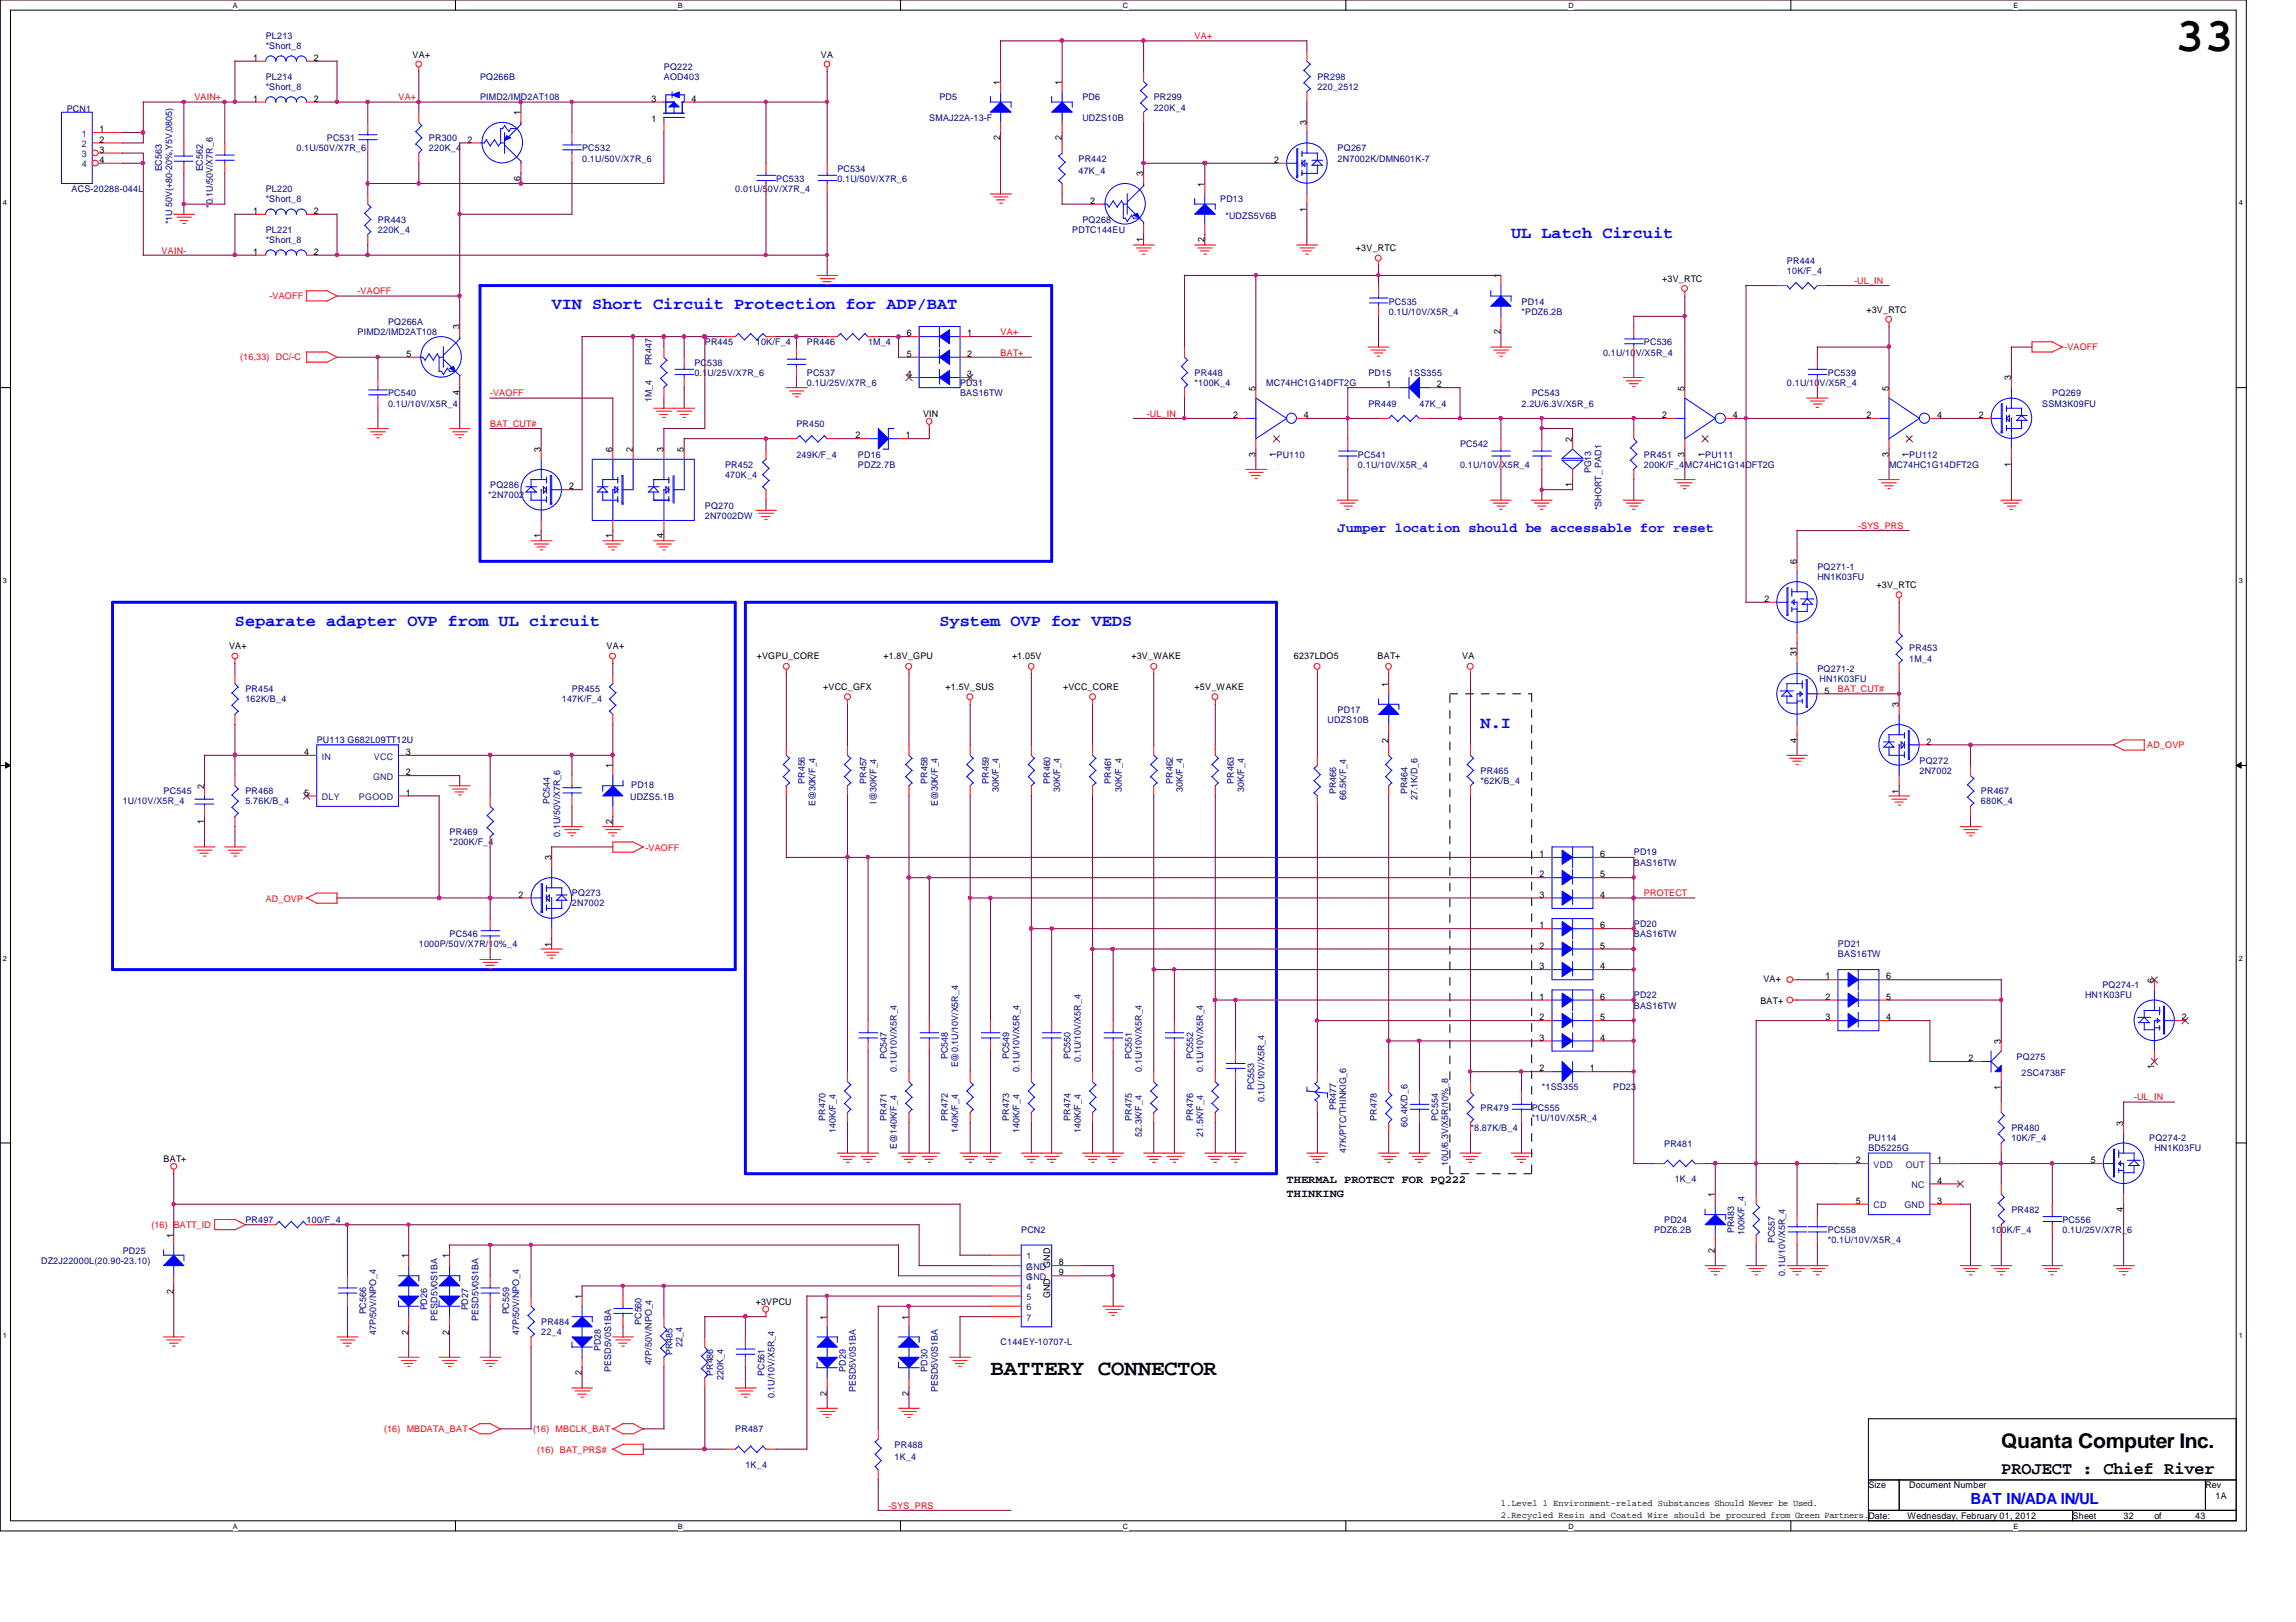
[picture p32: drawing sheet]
<svg xmlns="http://www.w3.org/2000/svg" width="297mm" height="210mm" viewBox="0 0 297 210" stroke-linecap="round" stroke-linejoin="round" font-family="sans-serif">
<defs><g id="words">
<text font-size="6.3" x="281.3" y="6.6">33</text>
<text font-size="2.8" x="128.1" y="178">BATTERY CONNECTOR</text>
<text font-size="2.6" x="258.9" y="187.3">Quanta Computer Inc.</text>
<text font-size="2.2" x="258.9" y="190.7">PROJECT : Chief River</text>
<g font-size="2.1" fill="#00f">
<text x="195.5" y="30.8">UL Latch Circuit</text>
<text x="71.4" y="40">VIN Short Circuit Protection for ADP/BAT</text>
<text x="30.4" y="81">Separate adapter OVP from UL circuit</text>
<text x="121.5" y="81">System OVP for VEDS</text>
<text x="191.6" y="94.2">N.I</text>
</g>
<text font-size="2" fill="#00f" x="254.9" y="194.7">BAT IN/ADA IN/UL</text>
<text font-size="1.7" fill="#00f" x="173.1" y="68.8">Jumper location should be accessable for reset</text>
<g font-size="1.4">
<text x="166.5" y="153">THERMAL PROTECT FOR PQ222</text>
<text x="166.5" y="154.9">THINKING</text>
</g>
<g font-size="1.2" fill="#000080">
<text x="34.4" y="5">PL213</text>
<text x="34.4" y="6.4">*Short_8</text>
<text x="34.4" y="10.3">PL214</text>
<text x="34.4" y="11.6">*Short_8</text>
<text x="62.1" y="10.3">PQ266B</text>
<text x="85.9" y="9">PQ222</text>
<text x="85.9" y="10.3">AOD403</text>
<text x="170.4" y="10.3">PR298</text>
<text x="170.4" y="11.6">220_2512</text>
<text x="8.6" y="14.4">PCN1</text>
<text x="62.1" y="13">PIMD2/IMD2AT108</text>
<text x="120.2" y="15.6">SMAJ22A-13-F</text>
<text x="121.5" y="13">PD5</text>
<text x="140" y="13">PD6</text>
<text x="140" y="15.6">UDZS10B</text>
<text x="149.3" y="13">PR299</text>
<text x="149.3" y="14.3">220K_4</text>
<text x="21" y="22.2" transform="rotate(-90 21 22.2)">EC563</text>
<text x="26.2" y="22.2" transform="rotate(-90 26.2 22.2)">EC562</text>
<text x="38.4" y="19.6">0.1U/50V/X7R_6</text>
<text x="42.3" y="18.2">PC531</text>
<text x="55.5" y="18.2">PR300</text>
<text x="55.5" y="19.6">220K_4</text>
<text x="75.3" y="19.6">PC532</text>
<text x="75.3" y="20.9">0.1U/50V/X7R_6</text>
<text x="100.4" y="23.5">PC533</text>
<text x="108.3" y="22.2">PC534</text>
<text x="108.3" y="23.5">0.1U/50V/X7R_6</text>
<text x="139.5" y="20.9">PR442</text>
<text x="139.5" y="22.5">47K_4</text>
<text x="173.1" y="19.6">PQ267</text>
<text x="173.1" y="20.9">2N7002K/DMN601K-7</text>
<text x="9.3" y="24.8">ACS-20288-044L</text>
<text x="22.3" y="29" transform="rotate(-90 22.3 29)">*1U 50V(+80-20%,Y5V,0805)</text>
<text x="27.6" y="26.9" transform="rotate(-90 27.6 26.9)">*0.1U/50V/X7R_6</text>
<text x="34.4" y="24.8">PL220</text>
<text x="34.4" y="26.2">*Short_8</text>
<text x="48.9" y="28.8">PR443</text>
<text x="95.1" y="24.8">0.01U/50V/X7R_4</text>
<text x="140" y="28.8">PQ268</text>
<text x="157.9" y="26.2">PD13</text>
<text x="158.5" y="28.3">*UDZS5V6B</text>
<text x="34.4" y="30.1">PL221</text>
<text x="34.4" y="31.5">*Short_8</text>
<text x="48.9" y="30.1">220K_4</text>
<text x="138.7" y="30.1">PDTC144EU</text>
<text x="231.2" y="34.1">PR444</text>
<text x="231.2" y="35.4">10K/F_4</text>
<text x="179.7" y="39.4">PC535</text>
<text x="179.7" y="40.7">0.1U/10V/X5R_4</text>
<text x="196.8" y="39.4">PD14</text>
<text x="196.8" y="40.7">*PDZ6.2B</text>
<text x="46.3" y="43.3">PIMD2/IMD2AT108</text>
<text x="50.2" y="42">PQ266A</text>
<text x="84.3" y="47.3" transform="rotate(-90 84.3 47.3)">PR447</text>
<text x="89.8" y="47.3">PC538</text>
<text x="91.2" y="44.7">PR445</text>
<text x="97.8" y="44.7">10K/F_4</text>
<text x="104.4" y="44.7">PR446</text>
<text x="112.3" y="44.7">1M_4</text>
<text x="207.4" y="46">0.1U/10V/X5R_4</text>
<text x="212.7" y="44.7">PC536</text>
<text x="50.2" y="51.3">PC540</text>
<text x="50.2" y="52.6">0.1U/10V/X5R_4</text>
<text x="84.3" y="52" transform="rotate(-90 84.3 52)">1M_4</text>
<text x="89.8" y="48.6">0.1U/25V/X7R_6</text>
<text x="104.4" y="48.6">PC537</text>
<text x="104.4" y="50">0.1U/25V/X7R_6</text>
<text x="124.2" y="50">PD31</text>
<text x="124.2" y="51.3">BAS16TW</text>
<text x="154.6" y="48.6">PR448</text>
<text x="154.6" y="50">*100K_4</text>
<text x="163.8" y="50">MC74HC1G14DFT2G</text>
<text x="177" y="48.6">PD15</text>
<text x="177" y="52.6">PR449</text>
<text x="182.3" y="48.6">1SS355</text>
<text x="183.6" y="52.6">47K_4</text>
<text x="196.8" y="52.6">2.2U/6.3V/X5R_6</text>
<text x="198.2" y="51.3">PC543</text>
<text x="231.2" y="50">0.1U/10V/X5R_4</text>
<text x="236.5" y="48.6">PC539</text>
<text x="264.2" y="52.6">SSM3K09FU</text>
<text x="265.5" y="51.3">PQ269</text>
<text x="103" y="55.2">PR450</text>
<text x="103" y="59.2">249K/F_4</text>
<text x="111" y="59.2">PD16</text>
<text x="165.1" y="59.2">PU110</text>
<text x="175.7" y="59.2">PC541</text>
<text x="188.9" y="57.9">PC542</text>
<text x="212.7" y="59.2">PR451</text>
<text x="220.6" y="59.2">PU111</text>
<text x="247" y="59.2">PU112</text>
<text x="63.2" y="64.5">*2N7002</text>
<text x="63.4" y="63.2">PQ286</text>
<text x="91.2" y="65.8">PQ270</text>
<text x="93.8" y="60.5">PR452</text>
<text x="93.8" y="61.8">470K_4</text>
<text x="111" y="60.5">PDZ2.7B</text>
<text x="175.7" y="60.5">0.1U/10V/X5R_4</text>
<text x="188.9" y="60.5">0.1U/10V/X5R_4</text>
<text x="205.9" y="61.3" transform="rotate(-90 205.9 61.3)">PG13</text>
<text x="212.7" y="60.5">200K/F_4</text>
<text x="218" y="60.5">MC74HC1G14DFT2G</text>
<text x="244.4" y="60.5">MC74HC1G14DFT2G</text>
<text x="91.2" y="67.1">2N7002DW</text>
<text x="207.2" y="66" transform="rotate(-90 207.2 66)">*SHORT_ PAD1</text>
<text x="235.1" y="73.7">PQ271-1</text>
<text x="235.1" y="75.1">HN1K03FU</text>
<text x="31.7" y="89.6">PR454</text>
<text x="74" y="89.6">PR455</text>
<text x="235.1" y="87">PQ271-2</text>
<text x="235.4" y="88.3">HN1K03FU</text>
<text x="247" y="84.3">PR453</text>
<text x="247" y="85.6">1M_4</text>
<text x="31.7" y="90.9">162K/B_4</text>
<text x="72.7" y="90.9">147K/F_4</text>
<text x="171.7" y="93.6">UDZS10B</text>
<text x="173.1" y="92.2">PD17</text>
<text x="41" y="96.2">PU113 G682L09TT12U</text>
<text x="81.7" y="102">PD18</text>
<text x="104.1" y="101.4" transform="rotate(-90 104.1 101.4)">PR456</text>
<text x="112.1" y="101.4" transform="rotate(-90 112.1 101.4)">PR457</text>
<text x="120" y="101.4" transform="rotate(-90 120 101.4)">PR458</text>
<text x="127.9" y="101.4" transform="rotate(-90 127.9 101.4)">PR459</text>
<text x="135.8" y="101.4" transform="rotate(-90 135.8 101.4)">PR460</text>
<text x="143.8" y="101.4" transform="rotate(-90 143.8 101.4)">PR461</text>
<text x="151.7" y="101.4" transform="rotate(-90 151.7 101.4)">PR462</text>
<text x="159.6" y="101.4" transform="rotate(-90 159.6 101.4)">PR463</text>
<text x="191.6" y="100.2">PR465</text>
<text x="191.6" y="101.5">*62K/B_4</text>
<text x="248.3" y="98.8">PQ272</text>
<text x="248.3" y="100.2">2N7002</text>
<text x="15.9" y="104.1">1U/10V/X5R_4</text>
<text x="21.2" y="102.8">PC545</text>
<text x="31.7" y="102.8">PR468</text>
<text x="31.7" y="104.1">5.76K/B_4</text>
<text x="71.1" y="104.1" transform="rotate(-90 71.1 104.1)">PC544</text>
<text x="81.5" y="103.6">UDZS5.1B</text>
<text x="105.5" y="104.4" transform="rotate(-90 105.5 104.4)">E@30K/F_4</text>
<text x="113.4" y="104.1" transform="rotate(-90 113.4 104.1)">I@30K/F_4</text>
<text x="121.3" y="104.4" transform="rotate(-90 121.3 104.4)">E@30K/F_4</text>
<text x="129.2" y="102.5" transform="rotate(-90 129.2 102.5)">30K/F_4</text>
<text x="137.2" y="102.5" transform="rotate(-90 137.2 102.5)">30K/F_4</text>
<text x="145.1" y="102.5" transform="rotate(-90 145.1 102.5)">30K/F_4</text>
<text x="153" y="102.5" transform="rotate(-90 153 102.5)">30K/F_4</text>
<text x="160.9" y="102.5" transform="rotate(-90 160.9 102.5)">30K/F_4</text>
<text x="172.8" y="102.7" transform="rotate(-90 172.8 102.7)">PR466</text>
<text x="174.2" y="103.5" transform="rotate(-90 174.2 103.5)">66.5K/F_4</text>
<text x="182.1" y="102.7" transform="rotate(-90 182.1 102.7)">PR464</text>
<text x="183.4" y="103.5" transform="rotate(-90 183.4 103.5)">27.1K/D_6</text>
<text x="256.3" y="102.8">PR467</text>
<text x="256.3" y="104.1">680K_4</text>
<text x="58.2" y="108.1">PR469</text>
<text x="58.2" y="109.4">*200K/F_4</text>
<text x="72.5" y="108.3" transform="rotate(-90 72.5 108.3)">0.1U/50V/X7R_6</text>
<text x="211.4" y="110.7">PD19</text>
<text x="211.4" y="112.1">BAS16TW</text>
<text x="74" y="116">PQ273</text>
<text x="74" y="117.3">2N7002</text>
<text x="211.4" y="120">PD20</text>
<text x="54.2" y="122.6">1000P/50V/X7R/10%_4</text>
<text x="58.2" y="121.3">PC546</text>
<text x="211.4" y="121.3">BAS16TW</text>
<text x="237.8" y="122.6">PD21</text>
<text x="237.8" y="123.9">BAS16TW</text>
<text x="211.4" y="129.2">PD22</text>
<text x="211.4" y="130.5">BAS16TW</text>
<text x="269.7" y="129.2">HN1K03FU</text>
<text x="272" y="127.9">PQ274-1</text>
<text x="114.7" y="137.1" transform="rotate(-90 114.7 137.1)">PC547</text>
<text x="122.6" y="137.1" transform="rotate(-90 122.6 137.1)">PC548</text>
<text x="130.6" y="137.1" transform="rotate(-90 130.6 137.1)">PC549</text>
<text x="138.5" y="137.1" transform="rotate(-90 138.5 137.1)">PC550</text>
<text x="139.8" y="137.4" transform="rotate(-90 139.8 137.4)">0.1U/10V/X5R_4</text>
<text x="146.4" y="137.1" transform="rotate(-90 146.4 137.1)">PC551</text>
<text x="154.3" y="137.1" transform="rotate(-90 154.3 137.1)">PC552</text>
<text x="260.9" y="137.1">PQ275</text>
<text x="116" y="138.7" transform="rotate(-90 116 138.7)">0.1U/10V/X5R_4</text>
<text x="123.9" y="138.1" transform="rotate(-90 123.9 138.1)">E@0.1U/10V/X5R_4</text>
<text x="131.9" y="138.7" transform="rotate(-90 131.9 138.7)">0.1U/10V/X5R_4</text>
<text x="147.7" y="138.7" transform="rotate(-90 147.7 138.7)">0.1U/10V/X5R_4</text>
<text x="155.7" y="138.7" transform="rotate(-90 155.7 138.7)">0.1U/10V/X5R_4</text>
<text x="162.3" y="141.1" transform="rotate(-90 162.3 141.1)">PC553</text>
<text x="163.6" y="142.6" transform="rotate(-90 163.6 142.6)">0.1U/10V/X5R_4</text>
<text x="172.8" y="143.7" transform="rotate(-90 172.8 143.7)">PR477</text>
<text x="191.6" y="143.7">PR479</text>
<text x="198.2" y="143.7">PC555</text>
<text x="199.5" y="141.1">*1SS355</text>
<text x="208.7" y="141.1">PD23</text>
<text x="261.5" y="139.2">2SC4738F</text>
<text x="106.8" y="145" transform="rotate(-90 106.8 145)">PR470</text>
<text x="108.1" y="146.6" transform="rotate(-90 108.1 146.6)">140K/F_4</text>
<text x="114.7" y="145" transform="rotate(-90 114.7 145)">PR471</text>
<text x="116" y="148.7" transform="rotate(-90 116 148.7)">E@140K/F_4</text>
<text x="122.6" y="145" transform="rotate(-90 122.6 145)">PR472</text>
<text x="123.9" y="146.6" transform="rotate(-90 123.9 146.6)">140K/F_4</text>
<text x="130.6" y="145" transform="rotate(-90 130.6 145)">PR473</text>
<text x="131.9" y="146.6" transform="rotate(-90 131.9 146.6)">140K/F_4</text>
<text x="138.5" y="145" transform="rotate(-90 138.5 145)">PR474</text>
<text x="139.8" y="146.6" transform="rotate(-90 139.8 146.6)">140K/F_4</text>
<text x="146.4" y="145" transform="rotate(-90 146.4 145)">PR475</text>
<text x="147.7" y="147.1" transform="rotate(-90 147.7 147.1)">52.3K/F_4</text>
<text x="154.3" y="145" transform="rotate(-90 154.3 145)">PR476</text>
<text x="155.7" y="147.1" transform="rotate(-90 155.7 147.1)">21.5K/F_4</text>
<text x="174.2" y="149.2" transform="rotate(-90 174.2 149.2)">47K/PTC/THINKIG_6</text>
<text x="178.1" y="145" transform="rotate(-90 178.1 145)">PR478</text>
<text x="182.1" y="145.8" transform="rotate(-90 182.1 145.8)">60.4K/D_6</text>
<text x="186.1" y="145" transform="rotate(-90 186.1 145)">PC554</text>
<text x="190.2" y="146.4">*8.87K/B_4</text>
<text x="198.2" y="145.1">*1U/10V/X5R_4</text>
<text x="215.3" y="148.4">PR481</text>
<text x="241.7" y="147.7">PU114</text>
<text x="241.7" y="149">BD5225G</text>
<text x="260.2" y="146.4">PR480</text>
<text x="260.2" y="147.7">10K/F_4</text>
<text x="278" y="147.7">PQ274-2</text>
<text x="278.7" y="149">HN1K03FU</text>
<text x="187.4" y="150.8" transform="rotate(-90 187.4 150.8)">10U/6.3V/X5R/10%_8</text>
<text x="216.7" y="153">1K_4</text>
<text x="31.7" y="158.3">PR497</text>
<text x="39.7" y="158.3">100/F_4</text>
<text x="132.1" y="159.6">PCN2</text>
<text x="214" y="159.6">PDZ6.2B</text>
<text x="215.3" y="158.3">PD24</text>
<text x="224.4" y="159.6" transform="rotate(-90 224.4 159.6)">PR483</text>
<text x="225.7" y="159.8" transform="rotate(-90 225.7 159.8)">100K/F_4</text>
<text x="229.6" y="160.9" transform="rotate(-90 229.6 160.9)">PC557</text>
<text x="236.5" y="159.6">PC558</text>
<text x="236.5" y="160.9">*0.1U/10V/X5R_4</text>
<text x="257.6" y="159.6">100K/F_4</text>
<text x="260.2" y="156.9">PR482</text>
<text x="266.8" y="158.3">PC556</text>
<text x="266.8" y="159.6">0.1U/25V/X7R_6</text>
<text x="5.3" y="163.5">DZ2J22000L(20.90-23.10)</text>
<text x="15.9" y="162.2">PD25</text>
<text x="231" y="165.1" transform="rotate(-90 231 165.1)">0.1U/10V/X5R_4</text>
<text x="47.4" y="170.1" transform="rotate(-90 47.4 170.1)">PC566</text>
<text x="48.7" y="172.8" transform="rotate(-90 48.7 172.8)">47P/50V/NPO_4</text>
<text x="55.3" y="169.6" transform="rotate(-90 55.3 169.6)">PD26</text>
<text x="56.6" y="170.9" transform="rotate(-90 56.6 170.9)">PESD5V0S1BA</text>
<text x="60.6" y="169.6" transform="rotate(-90 60.6 169.6)">PD27</text>
<text x="61.9" y="170.9" transform="rotate(-90 61.9 170.9)">PESD5V0S1BA</text>
<text x="65.9" y="170.1" transform="rotate(-90 65.9 170.1)">PC559</text>
<text x="67.2" y="172.8" transform="rotate(-90 67.2 172.8)">47P/50V/NPO_4</text>
<text x="70" y="171.5">PR484</text>
<text x="70" y="172.8">22_4</text>
<text x="83" y="171.4" transform="rotate(-90 83 171.4)">PC560</text>
<text x="77.7" y="174.9" transform="rotate(-90 77.7 174.9)">PD28</text>
<text x="79.1" y="177.5" transform="rotate(-90 79.1 177.5)">PESD5V0S1BA</text>
<text x="84.3" y="176.7" transform="rotate(-90 84.3 176.7)">47P/50V/NPO_4</text>
<text x="87" y="175.4" transform="rotate(-90 87 175.4)">PR485</text>
<text x="88.3" y="174.3" transform="rotate(-90 88.3 174.3)">22_4</text>
<text x="92.3" y="178.1" transform="rotate(-90 92.3 178.1)">PR486</text>
<text x="93.6" y="178.6" transform="rotate(-90 93.6 178.6)">220K_4</text>
<text x="98.9" y="178.1" transform="rotate(-90 98.9 178.1)">PC561</text>
<text x="109.4" y="177.5" transform="rotate(-90 109.4 177.5)">PD29</text>
<text x="120" y="177.5" transform="rotate(-90 120 177.5)">PD30</text>
<text x="129.5" y="174.1">C144EY-10707-L</text>
<text x="95.1" y="185.3">PR487</text>
<text x="100.2" y="180.9" transform="rotate(-90 100.2 180.9)">0.1U/10V/X5R_4</text>
<text x="110.7" y="180.1" transform="rotate(-90 110.7 180.1)">PESD5V0S1BA</text>
<text x="121.3" y="180.1" transform="rotate(-90 121.3 180.1)">PESD5V0S1BA</text>
<text x="96.4" y="189.9">1K_4</text>
<text x="115.7" y="187.3">PR488</text>
<text x="115.7" y="188.9">1K_4</text>
</g>
<g font-size="1.2" fill="#f00">
<text x="154.6" y="5">VA+</text>
<text x="25.1" y="13">VAIN+</text>
<text x="51.6" y="13">VA+</text>
<text x="20.9" y="32.8">VAIN-</text>
<text x="34.9" y="38.7">-VAOFF</text>
<text x="46.3" y="38.1">-VAOFF</text>
<text x="239.9" y="36.7">-UL_IN</text>
<text x="31.1" y="46.7">(16,33) DC/-C</text>
<text x="129.5" y="43.3">VA+</text>
<text x="129.5" y="46">BAT+</text>
<text x="267.1" y="45.3">-VAOFF</text>
<text x="63.4" y="51.3">-VAOFF</text>
<text x="148.4" y="53.9">-UL_IN</text>
<text x="63.4" y="55.2">BAT_CUT#</text>
<text x="240.4" y="68.5">-SYS_PRS</text>
<text x="237.8" y="89.6">BAT_CUT#</text>
<text x="277.8" y="96.9">AD_OVP</text>
<text x="83.5" y="110.1">-VAOFF</text>
<text x="34.4" y="116.7">AD_OVP</text>
<text x="212.7" y="116">PROTECT</text>
<text x="276.1" y="142.4">-UL_IN</text>
<text x="19.6" y="158.9">(16) BATT_ID</text>
<text x="49.7" y="185.3">(16) MBDATA_BAT</text>
<text x="69" y="185.3">(16) MBCLK_BAT</text>
<text x="69.5" y="188">(16) BAT_PRS#</text>
<text x="114.9" y="195.2">-SYS_PRS</text>
</g>
<g font-size="1.2">
<text x="32.8" y="7.9">1</text>
<text x="40.6" y="7.9">2</text>
<text x="53.4" y="7.5">VA+</text>
<text x="106.2" y="7.5">VA</text>
<text x="129.4" y="11" transform="rotate(-90 129.4 11)">1</text>
<text x="137.4" y="11" transform="rotate(-90 137.4 11)">1</text>
<text x="12.9" y="17.1">1</text>
<text x="32.8" y="13.2">1</text>
<text x="40.6" y="13.2">2</text>
<text x="67.3" y="14.9" transform="rotate(-90 67.3 14.9)">1</text>
<text x="84.3" y="15.8">1</text>
<text x="84.3" y="13.2">3</text>
<text x="89.4" y="13.2">4</text>
<text x="169" y="16.2" transform="rotate(-90 169 16.2)">3</text>
<text x="12.9" y="18.5">2</text>
<text x="12.9" y="19.8">3</text>
<text x="12.9" y="21.1">4</text>
<text x="60.5" y="18.5">2</text>
<text x="67.3" y="23.5" transform="rotate(-90 67.3 23.5)">6</text>
<text x="129.4" y="18.2" transform="rotate(-90 129.4 18.2)">2</text>
<text x="137.4" y="18.2" transform="rotate(-90 137.4 18.2)">2</text>
<text x="147.9" y="22.8" transform="rotate(-90 147.9 22.8)">3</text>
<text x="164.8" y="21.1">2</text>
<text x="32.8" y="27.7">1</text>
<text x="40.6" y="27.7">2</text>
<text x="141.1" y="26.4">2</text>
<text x="155.8" y="24.2" transform="rotate(-90 155.8 24.2)">1</text>
<text x="169" y="27.4" transform="rotate(-90 169 27.4)">1</text>
<text x="32.8" y="33">1</text>
<text x="40.6" y="33">2</text>
<text x="147.9" y="31.4" transform="rotate(-90 147.9 31.4)">1</text>
<text x="155.8" y="31.4" transform="rotate(-90 155.8 31.4)">2</text>
<text x="175.4" y="32.5">+3V_RTC</text>
<text x="194.1" y="36" transform="rotate(-90 194.1 36)">1</text>
<text x="215.1" y="36.5">+3V_RTC</text>
<text x="241.5" y="40.5">+3V_RTC</text>
<text x="52.6" y="46.2">5</text>
<text x="59.4" y="42.6" transform="rotate(-90 59.4 42.6)">3</text>
<text x="117.3" y="43.5">6</text>
<text x="117.3" y="46.2">5</text>
<text x="125.1" y="43.5">1</text>
<text x="125.1" y="46.2">2</text>
<text x="194.1" y="43.3" transform="rotate(-90 194.1 43.3)">2</text>
<text x="59.4" y="51.2" transform="rotate(-90 59.4 51.2)">4</text>
<text x="117.3" y="48.8">4</text>
<text x="119.4" y="53.9">VIN</text>
<text x="125.1" y="48.8">3</text>
<text x="162.4" y="50.6" transform="rotate(-90 162.4 50.6)">5</text>
<text x="179.4" y="50.1">1</text>
<text x="185.9" y="50.1">2</text>
<text x="217.9" y="50.6" transform="rotate(-90 217.9 50.6)">5</text>
<text x="244.3" y="50.6" transform="rotate(-90 244.3 50.6)">5</text>
<text x="260.2" y="49.2" transform="rotate(-90 260.2 49.2)">3</text>
<text x="70" y="58.5" transform="rotate(-90 70 58.5)">3</text>
<text x="79.2" y="58.5" transform="rotate(-90 79.2 58.5)">6</text>
<text x="81.9" y="58.5" transform="rotate(-90 81.9 58.5)">2</text>
<text x="85.8" y="58.5" transform="rotate(-90 85.8 58.5)">3</text>
<text x="88.5" y="58.5" transform="rotate(-90 88.5 58.5)">5</text>
<text x="110.7" y="56.7">2</text>
<text x="117.2" y="56.7">1</text>
<text x="159.6" y="54.1">2</text>
<text x="162.4" y="59.1" transform="rotate(-90 162.4 59.1)">3</text>
<text x="165.1" y="59.1" transform="rotate(-90 165.1 59.1)">1</text>
<text x="168.7" y="54.1">4</text>
<text x="203.4" y="57.2" transform="rotate(-90 203.4 57.2)">2</text>
<text x="215.1" y="54.1">2</text>
<text x="217.9" y="59.1" transform="rotate(-90 217.9 59.1)">3</text>
<text x="220.6" y="59.1" transform="rotate(-90 220.6 59.1)">1</text>
<text x="224.2" y="54.1">4</text>
<text x="241.5" y="54.1">2</text>
<text x="244.3" y="59.1" transform="rotate(-90 244.3 59.1)">3</text>
<text x="247" y="59.1" transform="rotate(-90 247 59.1)">1</text>
<text x="250.6" y="54.1">4</text>
<text x="256" y="54.1">2</text>
<text x="73.6" y="63.3">2</text>
<text x="203.4" y="63.1" transform="rotate(-90 203.4 63.1)">1</text>
<text x="260.2" y="60.5" transform="rotate(-90 260.2 60.5)">1</text>
<text x="70" y="69.7" transform="rotate(-90 70 69.7)">1</text>
<text x="79.2" y="69.7" transform="rotate(-90 79.2 69.7)">1</text>
<text x="85.8" y="69.7" transform="rotate(-90 85.8 69.7)">4</text>
<text x="228.3" y="77.9">2</text>
<text x="232.4" y="73" transform="rotate(-90 232.4 73)">6</text>
<text x="242.8" y="76.1">+3V_RTC</text>
<text x="29.6" y="84">VA+</text>
<text x="78.5" y="84">VA+</text>
<text x="97.9" y="85.3">+VGPU_CORE</text>
<text x="106.5" y="89.3">+VCC_GFX</text>
<text x="114.3" y="85.3">+1.8V_GPU</text>
<text x="122.3" y="89.3">+1.5V_SUS</text>
<text x="130.9" y="85.3">+1.05V</text>
<text x="137.5" y="89.3">+VCC_CORE</text>
<text x="146.4" y="85.3">+3V_WAKE</text>
<text x="154.6" y="89.3">+5V_WAKE</text>
<text x="167.4" y="85.3">6237LDO5</text>
<text x="178.2" y="85.3">BAT+</text>
<text x="179.6" y="88.9" transform="rotate(-90 179.6 88.9)">1</text>
<text x="189.2" y="85.3">VA</text>
<text x="232.4" y="84.9" transform="rotate(-90 232.4 84.9)">31</text>
<text x="236" y="89.7">5</text>
<text x="245.7" y="91.5" transform="rotate(-90 245.7 91.5)">3</text>
<text x="39.4" y="97.7">4</text>
<text x="52.5" y="97.7">3</text>
<text x="52.5" y="100.3">2</text>
<text x="79.2" y="99.4" transform="rotate(-90 79.2 99.4)">1</text>
<text x="179.6" y="96.1" transform="rotate(-90 179.6 96.1)">2</text>
<text x="232.4" y="96.1" transform="rotate(-90 232.4 96.1)">4</text>
<text x="249.3" y="96.4">2</text>
<text x="26.4" y="106.7" transform="rotate(-90 26.4 106.7)">1</text>
<text x="26.4" y="102.1" transform="rotate(-90 26.4 102.1)">2</text>
<text x="39.4" y="103">5</text>
<text x="52.5" y="103">1</text>
<text x="79.2" y="106.7" transform="rotate(-90 79.2 106.7)">2</text>
<text x="245.7" y="102.7" transform="rotate(-90 245.7 102.7)">1</text>
<text x="71.3" y="111.3" transform="rotate(-90 71.3 111.3)">3</text>
<text x="199.2" y="110.9">1</text>
<text x="199.2" y="113.5">2</text>
<text x="207" y="110.9">6</text>
<text x="207" y="113.5">5</text>
<text x="67.1" y="116.2">2</text>
<text x="199.2" y="116.2">3</text>
<text x="207" y="116.2">4</text>
<text x="71.3" y="122.5" transform="rotate(-90 71.3 122.5)">1</text>
<text x="199.2" y="120.1">1</text>
<text x="199.2" y="122.8">2</text>
<text x="199.2" y="125.4">3</text>
<text x="207" y="125.4">4</text>
<text x="207" y="120.1">6</text>
<text x="207" y="122.8">5</text>
<text x="199.2" y="129.4">1</text>
<text x="207" y="129.4">6</text>
<text x="227.8" y="129.9">BAT+</text>
<text x="228.1" y="127.1">VA+</text>
<text x="236.2" y="126.7">1</text>
<text x="236.2" y="129.4">2</text>
<text x="244" y="126.7">6</text>
<text x="244" y="129.4">5</text>
<text x="278.7" y="127.2" transform="rotate(-90 278.7 127.2)">6</text>
<text x="199.2" y="132">2</text>
<text x="199.2" y="134.7">3</text>
<text x="207" y="134.7">4</text>
<text x="207" y="132">5</text>
<text x="236.2" y="132">3</text>
<text x="244" y="132">4</text>
<text x="254.7" y="137.3">2</text>
<text x="258.9" y="135.1" transform="rotate(-90 258.9 135.1)">3</text>
<text x="282.3" y="132">2</text>
<text x="199.2" y="138.6">2</text>
<text x="205.7" y="138.6">1</text>
<text x="258.9" y="141" transform="rotate(-90 258.9 141)">1</text>
<text x="278.7" y="138.3" transform="rotate(-90 278.7 138.3)">1</text>
<text x="274.7" y="145.7" transform="rotate(-90 274.7 145.7)">3</text>
<text x="21.2" y="150.3">BAT+</text>
<text x="221.9" y="154.9" transform="rotate(-90 221.9 154.9)">1</text>
<text x="240.1" y="150.5">2</text>
<text x="240.1" y="155.8">5</text>
<text x="250.6" y="150.5">1</text>
<text x="250.6" y="155.8">3</text>
<text x="250.6" y="153.2">4</text>
<text x="270.5" y="150.5">5</text>
<text x="22.4" y="160.2" transform="rotate(-90 22.4 160.2)">1</text>
<text x="274.7" y="156.8" transform="rotate(-90 274.7 156.8)">4</text>
<text x="22.4" y="167.4" transform="rotate(-90 22.4 167.4)">2</text>
<text x="52.8" y="162.9" transform="rotate(-90 52.8 162.9)">1</text>
<text x="58.1" y="162.9" transform="rotate(-90 58.1 162.9)">1</text>
<text x="135.8" y="168" transform="rotate(-90 135.8 168)">GND</text>
<text x="135.8" y="164" transform="rotate(-90 135.8 164)">GND</text>
<text x="137" y="163.7">8</text>
<text x="137" y="165.1">9</text>
<text x="221.9" y="162.1" transform="rotate(-90 221.9 162.1)">2</text>
<text x="52.8" y="172.7" transform="rotate(-90 52.8 172.7)">2</text>
<text x="58.1" y="172.7" transform="rotate(-90 58.1 172.7)">2</text>
<text x="75.3" y="168.1" transform="rotate(-90 75.3 168.1)">1</text>
<text x="97.8" y="168.8">+3VPCU</text>
<text x="107" y="170.8" transform="rotate(-90 107 170.8)">1</text>
<text x="117.6" y="170.8" transform="rotate(-90 117.6 170.8)">1</text>
<text x="75.3" y="178" transform="rotate(-90 75.3 178)">2</text>
<text x="107" y="180.6" transform="rotate(-90 107 180.6)">2</text>
<text x="117.6" y="180.6" transform="rotate(-90 117.6 180.6)">2</text>
<text x="194.2" y="194.9">1.Level 1 Environment-related Substances Should Never be Used.</text>
<text x="194.2" y="196.5">2.Recycled Resin and Coated Wire should be procured from Green Partners.Date:</text>
<text x="241.7" y="192.6">Size</text>
<text x="246.8" y="196.6">Wednesday, February 01, 2012</text>
<text x="247" y="192.6">Document Number</text>
<text x="268.1" y="196.6">Sheet</text>
<text x="274.7" y="196.6">32</text>
<text x="278.7" y="196.6">of</text>
<text x="284" y="196.6">43</text>
<text x="285.3" y="192.6">Rev</text>
<text x="286.6" y="193.9">1A</text>
</g>
<g font-size="1.2" fill="#004080">
<text x="10.6" y="17.7">1</text>
<text x="10.6" y="19">2</text>
<text x="10.6" y="20.4">3</text>
<text x="10.6" y="21.7">4</text>
<text x="41.7" y="98.3">IN</text>
<text x="48.3" y="100.9">GND</text>
<text x="48.4" y="98.3">VCC</text>
<text x="41.7" y="103.5">DLY</text>
<text x="46.4" y="103.5">PGOOD</text>
<text x="242.4" y="151.1">VDD</text>
<text x="246.5" y="151.1">OUT</text>
<text x="247.3" y="153.8">NC</text>
<text x="242.4" y="156.4">CD</text>
<text x="246.4" y="156.4">GND</text>
<text x="132.8" y="164.3">GND</text>
<text x="132.8" y="165.7">GND</text>
<text x="132.8" y="167">4</text>
<text x="132.8" y="165.7">3</text>
<text x="132.8" y="164.3">2</text>
<text x="132.8" y="163">1</text>
<text x="132.8" y="170.9">7</text>
<text x="132.8" y="169.6">6</text>
<text x="132.8" y="168.3">5</text>
</g>
<g font-size=".9">
<text x="30.1" y="1">A</text>
<text x="87.7" y="1">B</text>
<text x="145.3" y="1">C</text>
<text x="202.9" y="1">D</text>
<text x="260.5" y="1">E</text>
<text x=".4" y="26.6">4</text>
<text x="289.6" y="26.6">4</text>
<text x=".4" y="75.4">3</text>
<text x="289.6" y="75.4">3</text>
<text x=".4" y="124.3">2</text>
<text x="289.6" y="124.3">2</text>
<text x=".4" y="173.2">1</text>
<text x="289.6" y="173.2">1</text>
<text x="30.1" y="197.8">A</text>
<text x="87.7" y="197.8">B</text>
<text x="145.3" y="197.8">C</text>
<text x="202.9" y="197.8">D</text>
<text x="260.5" y="197.8">E</text>
</g>
</g></defs>
<path d="M0 0h290.6v198.1h-290.6zM1.4 1.3h287.9v195.5h-287.9z" fill="none" stroke="#000" stroke-width=".13"/>
<g fill="#fff">
<path d="M30.1 .2h.7v1h-.7z"/>
<path d="M30.1 197h.7v1h-.7z"/>
</g>
<path d="M58.9 0v1.3M58.9 196.8v1.3" fill="none" stroke="#000" stroke-width=".13"/>
<g fill="#fff">
<path d="M87.7 .2h.6v1h-.6z"/>
<path d="M87.7 197h.6v1h-.6z"/>
</g>
<path d="M116.5 0v1.3M116.5 196.8v1.3" fill="none" stroke="#000" stroke-width=".13"/>
<g fill="#fff">
<path d="M145.3 .2h.7v1h-.7z"/>
<path d="M145.3 197h.7v1h-.7z"/>
</g>
<path d="M174.1 0v1.3M174.1 196.8v1.3" fill="none" stroke="#000" stroke-width=".13"/>
<g fill="#fff">
<path d="M202.9 .2h.7v1h-.7z"/>
<path d="M202.9 197h.7v1h-.7z"/>
</g>
<path d="M231.7 0v1.3M231.7 196.8v1.3" fill="none" stroke="#000" stroke-width=".13"/>
<g fill="#fff">
<path d="M260.5 .2h.6v1h-.6z"/>
<path d="M260.5 197h.6v1h-.6z"/>
<path d="M.4 25.7h.5v1.1h-.5z"/>
<path d="M289.6 25.7h.5v1.1h-.5z"/>
<path d="M.4 74.6h.5v1h-.5z"/>
<path d="M289.6 74.6h.5v1h-.5z"/>
</g>
<path d="M0 50.2h1.4M289.3 50.2h1.3" fill="none" stroke="#000" stroke-width=".13"/>
<g fill="#fff">
<path d="M.4 123.5h.5v1h-.5z"/>
<path d="M289.6 123.5h.5v1h-.5z"/>
</g>
<path d="M0 99.1h1.4M.7 98.7l.7 .4-.7 .3zM289.3 99.1l.6-.4v.7zM289.3 99.1h1.3" fill="none" stroke="#000" stroke-width=".13"/>
<path d="M.7 98.7l.7 .4-.7 .3zM289.3 99.1l.6-.4v.7z" fill="#000"/>
<g fill="#fff">
<path d="M.4 172.3h.5v1.1h-.5z"/>
<path d="M289.6 172.3h.5v1.1h-.5z"/>
</g>
<path d="M0 147.9h1.4M289.3 147.9h1.3M241.7 183.6h47.6v13.2h-47.6zM241.7 191.5h47.6M241.7 195.5h47.6M245.7 191.5v4M268.1 195.5v1.3M285.3 191.5v4" fill="none" stroke="#000" stroke-width=".13"/>
<path d="M187.6 89.8h10.6M198.2 89.8v62.1M187.6 151.9v-62.1M198.2 151.9h-10.6" fill="none" stroke="#000" stroke-width=".13" stroke-dasharray="1 1 1 1 1 1 1 1"/>
<path d="M62.1 37h74v35.6h-74zM14.6 77.9h80.5v47.6h-80.5zM96.4 77.9h68.7v74h-68.7z" fill="none" stroke="#00f" stroke-width=".38"/>
<g fill="none" stroke="#f00" stroke-width=".13">
<path d="M54.2 8.7v.6M107 8.7v.6M22.5 27.7h2.7M22.9 28.1h1.9M23.2 28.5h1.1M23.7 28.9h.3M39.6 37.6h2.7M39.6 38.9h2.7M39.7 37.6v1.4M42.2 37.6l1.4 .7-1.4 .7M105.7 35.6h2.7M106.1 36.1h1.9"/>
<path d="M106.5 36.4h1M106.9 36.8h.3M128.1 25.1h2.7M128.6 25.5h1.8M128.9 25.9h1.1M129.3 26.3h.4M146.6 31.7h2.7M147 32.1h1.9M147.4 32.5h1.1M147.8 32.9h.3M154.6 31.7h2.7M155 32.1h1.8"/>
<path d="M155.3 32.5h1.1M155.7 32.9h.4M167.8 31.7h2.7M168.2 32.1h1.8M168.5 32.5h1.1M168.9 32.9h.4M178.3 33.8v.6M218 37.8v.6M39.6 45.6h2.7M39.6 46.9h2.7M39.7 45.6v1.3M42.2 45.5l1.4 .7-1.4 .7"/>
<path d="M47.6 55.5h2.6M48 55.9h1.9M48.3 56.3h1.1M48.8 56.6h.3M58.2 55.5h2.6M58.5 55.9h1.9M58.9 56.3h1.1M59.3 56.6h.3M84.6 52.8h5.3M85 53.2h1.9M85.3 53.6h1.1M85.8 54h.3"/>
<path d="M87.6 53.2h1.9M88 53.6h1.1M88.4 54h.3M101.7 50.2h2.7M102.1 50.6h1.9M102.5 51h1.1M102.9 51.4h.3M120.2 54.9v.6M177 44.9h2.7M177.4 45.3h1.9M177.8 45.7h1.1M178.2 46.1h.3"/>
<path d="M192.9 44.9h2.6M193.2 45.3h2M193.6 45.7h1.1M194.1 46.1h.2M210 48.9h2.7M210.4 49.3h1.9M210.8 49.7h1.1M211.2 50h.3M233.8 51.5h2.7M234.2 51.9h1.8M234.6 52.3h1.1M234.9 52.7h.4"/>
<path d="M244.4 41.7v.6M262.9 45.6h2.7M265.5 44.2l1.4 .8M265.6 44.2h-2.7v1.4M266.9 44.9l-1.4 .7M68.7 70h2.7M69.1 70.4h1.9M69.5 70.8h1.1M69.9 71.2h.3M78 70h2.6M78.4 70.4h1.9M78.7 70.8h1.1"/>
<path d="M79.2 71.2h.3M84.6 70h2.6M85 70.4h1.9M85.3 70.8h1.1M85.8 71.2h.3M97.8 66h2.7M98.2 66.4h1.9M98.5 66.8h1.1M99 67.2h.3M161.2 60.7h2.7M161.6 61.1h1.8M161.9 61.6h1.1"/>
<path d="M162.3 61.9h.4M173 64.7h2.7M173.4 65.1h1.9M173.9 65.5h1.1M174.2 65.9h.3M192.8 64.7h2.7M193.2 65.1h1.9M193.7 65.5h1.1M194 65.9h.3M198.1 64.7h2.7M198.5 65.1h1.9M199 65.5h1"/>
<path d="M199.3 65.9h.3M210 64.7h2.7M210.4 65.1h1.9M210.8 65.5h1.1M211.2 65.9h.3M216.6 62.1h2.7M217 62.5h1.9M217.4 62.9h1.1M217.8 63.2h.3M243 62.1h2.7M243.4 62.5h1.9M243.8 62.9h1.1"/>
<path d="M244.2 63.2h.3M245.7 77.4v.6M258.9 64.7h2.6M259.2 65.1h2M259.7 65.5h1.1M260.1 65.9h.2M30.4 85.3v.6M79.3 85.3v.6M101.7 86.7v.5M109.6 90.6v.6M117.6 86.7v.5M125.5 90.6v.6"/>
<path d="M133.4 86.7v.5M141.3 90.6v.6M149.3 86.7v.5M157.2 90.6v.6M170.4 86.7v.5M179.7 86.7v.5M190.2 86.7v.5M231.2 97.7h2.6M231.6 98.1h1.9M231.9 98.5h1.1M232.4 98.9h.3M274.7 95.8h2.7"/>
<path d="M274.7 97.1h2.7M274.8 95.7l-1.4 .7 1.4 .7M277.4 95.8v1.3M25.1 109.6h2.7M25.5 110h1.9M25.9 110.4h1.1M26.3 110.8h.3M29.1 109.6h2.7M29.5 110h1.9M29.8 110.4h1.1M30.3 110.8h.3M39.6 116.2l1.4 .7"/>
<path d="M40.9 115.6h2.7M41 115.6l-1.4 .6M43.6 115.5v1.4h-2.7M58.2 101.7h2.6M58.5 102.1h1.9M58.9 102.5h1.1M59.3 102.9h.3M72.7 107h2.6M73.1 107.4h1.9M73.4 107.8h1.1M73.9 108.2h.3M78 107h2.6"/>
<path d="M78.4 107.4h1.9M78.7 107.8h1.1M79.2 108.2h.3M79.3 110.3h2.7M81.9 109l1.4 .6M82 109h-2.7v1.3M83.3 109.6l-1.4 .7M244.4 103h2.7M244.8 103.4h1.9M245.1 103.8h1.1M245.6 104.2h.3M253.6 107h2.7"/>
<path d="M254 107.4h1.9M254.4 107.8h1.1M254.8 108.2h.3M62.1 124.2h2.7M62.5 124.5h1.9M62.9 124.9h1.1M63.3 125.3h.3M70 122.8h2.7M70.4 123.2h1.9M70.8 123.6h1.1M71.2 124h.3M133.4 138.7v1.3"/>
<path d="M232 126.8h.5M232 129.4h.5M22.5 151.3v.6M27.7 159.1h2.7M27.7 157.8h2.7M27.8 157.8v1.3M30.3 157.8l1.4 .7-1.4 .7M108.3 149.2h5.4M108.8 149.6h1.8M109.1 150h1.1M109.5 150.4h.4M111.4 149.6h1.9"/>
<path d="M111.7 150h1.1M112.2 150.4h.3M116.2 149.2h5.4M116.7 149.6h1.8M117 150h1.1M117.4 150.4h.4M119.3 149.6h1.9M119.7 150h1M120.1 150.4h.3M124.2 149.2h5.3M124.6 149.6h1.9M124.9 150h1.1"/>
<path d="M125.4 150.4h.3M127.2 149.6h1.9M127.6 150h1.1M128 150.4h.3M132.1 149.2h5.4M132.5 149.6h1.9M132.9 150h1M133.3 150.4h.3M133.4 144v1.3M135.2 149.6h1.8M135.5 150h1.1M135.9 150.4h.4"/>
<path d="M140 149.2h5.4M140.4 149.6h1.9M140.8 150h1.1M141.2 150.4h.3M143.1 149.6h1.8M143.4 150h1.1M143.8 150.4h.4M148 149.2h5.3M148.4 149.6h1.8M148.7 150h1.1M149.1 150.4h.4M151 149.6h1.9"/>
<path d="M151.3 150h1.1M151.8 150.4h.3M155.9 149.2h5.3M156.3 149.6h1.9M156.6 150h1.1M157.1 150.4h.3M158.9 149.6h1.9M159.3 150h1.1M159.7 150.4h.3M169.1 149.2h2.7M169.5 149.6h1.9M169.8 150h1.1"/>
<path d="M170.3 150.4h.3M178.3 149.2h2.7M178.7 149.6h1.9M179.1 150h1.1M179.5 150.4h.3M182.3 149.2h2.7M182.7 149.6h1.9M183 150h1.1M183.5 150.4h.3M188.9 149.2h2.7M189.3 149.6h1.9M189.6 150h1.2"/>
<path d="M190.1 150.4h.3M195.5 149.2h2.7M195.9 149.6h1.9M196.3 150h1.1M196.7 150.4h.3M21.2 173h2.6M21.5 173.4h1.9M21.9 173.8h1.1M22.3 174.2h.3M43.6 173h2.7M44 173.4h1.9M44.4 173.8h1.1"/>
<path d="M44.8 174.2h.3M51.6 175.6h2.6M51.9 176.1h1.9M52.3 176.4h1.1M52.7 176.8h.3M56.8 175.6h2.7M57.2 176.1h1.9M57.6 176.4h1.1M58 176.8h.3M62.1 175.6h2.7M62.5 176.1h1.9M62.9 176.4h1.1"/>
<path d="M63.3 176.8h.3M74 179.6h2.7M79.3 173h2.7M79.7 173.4h1.9M80 173.8h1.1M80.5 174.2h.3M95.1 179.6h2.7M99.1 169.8v.6M122.8 175.6h2.8M123.3 176.1h1.8M123.6 176.4h1.1M124 176.8h.4"/>
<path d="M142.7 169h2.7M143.1 169.5h1.8M143.4 169.8h1.1M143.8 170.2h.4M220.6 163.8h2.7M221 164.2h1.9M221.4 164.5h1.1M221.8 165h.3M225.9 163.8h2.7M226.3 164.2h1.9M226.6 164.5h1.1M227.1 165h.3"/>
<path d="M231.2 163.8h5.3M231.6 164.2h1.9M231.9 164.5h1.1M232.4 165h.3M234.2 164.2h1.9M234.6 164.5h1.1M235 165h.3M253.6 163.8h2.7M254 164.2h1.9M254.4 164.5h1.1M254.8 165h.3M257.6 163.8h2.7"/>
<path d="M258 164.2h1.9M258.4 164.5h1M258.8 165h.3M264.2 163.8h2.6M264.5 164.2h1.9M265 164.5h1.1M265.3 165h.3M273.4 163.8h2.7M273.9 164.2h1.8M274.2 164.5h1.1M274.6 165h.4M60.7 184.9l1.4 .6"/>
<path d="M62.1 184.2h1.3l1.4 .8M62.1 184.2l-1.4 .8M64.8 184.9l-1.4 .6h-1.3M74.4 180h1.9M74.8 180.4h1.1M75.2 180.8h.3M79.2 187.5l1.4 .7M79.2 184.9l1.4 .6M80.6 186.9h2.6M80.6 184.2h1.3l1.4 .8M80.6 186.9l-1.4 .7M80.6 184.2l-1.4 .8"/>
<path d="M83.2 186.9v1.3h-2.6M83.3 184.9l-1.4 .6h-1.3M95.5 180h1.9M95.9 180.4h1.1M96.3 180.8h.3M105.7 182.2h2.7M106.1 182.7h1.9M106.5 183h1M106.9 183.4h.3M116.2 182.2h2.8M116.7 182.7h1.8M117 183h1.1"/>
<path d="M117.4 183.4h.4"/>
<circle cx="54.1" cy="8.3" r=".38"/>
<circle cx="107" cy="8.3" r=".38"/>
<circle cx="178.3" cy="33.4" r=".38"/>
<circle cx="217.9" cy="37.3" r=".38"/>
<circle cx="120.2" cy="54.5" r=".38"/>
<circle cx="244.3" cy="41.3" r=".38"/>
<circle cx="245.7" cy="77" r=".38"/>
<circle cx="30.4" cy="84.9" r=".37"/>
<circle cx="79.3" cy="84.9" r=".37"/>
<circle cx="101.7" cy="86.2" r=".38"/>
<circle cx="109.6" cy="90.2" r=".38"/>
<circle cx="117.6" cy="86.2" r=".38"/>
<circle cx="125.5" cy="90.2" r=".38"/>
<circle cx="133.4" cy="86.2" r=".38"/>
<circle cx="141.3" cy="90.2" r=".38"/>
<circle cx="149.3" cy="86.2" r=".38"/>
<circle cx="157.2" cy="90.2" r=".38"/>
<circle cx="170.4" cy="86.2" r=".38"/>
<circle cx="179.6" cy="86.2" r=".38"/>
<circle cx="190.2" cy="86.2" r=".38"/>
<circle cx="231.6" cy="129.4" r=".38"/>
<circle cx="231.6" cy="126.8" r=".37"/>
<circle cx="22.5" cy="150.9" r=".37"/>
<circle cx="99.1" cy="169.4" r=".38"/>
</g>
<path d="M133.4 140l.5 .4M133.1 141.2l.8 .8M133.1 142.8l.8 .8M133.8 140.4l-.8 .8M133.8 142l-.8 .8M133.8 143.6l-.4 .4" fill="none" stroke="#00f" stroke-width=".13"/>
<path d="M182.3 50.2l1.3-1.3v2.6z" fill="#00f"/>
<path d="M34.4 7.9a.66 .66 0 0 1 .6-.7 .66 .66 0 0 1 .7 .7 .66 .66 0 0 1 .6-.7 .66 .66 0 0 1 .7 .7 .68 .68 0 0 1 .7-.7 .68 .68 0 0 1 .7 .7 .66 .66 0 0 1 .6-.7 .66 .66 0 0 1 .7 .7M180.9 50.2h1.4M182.3 50.2l1.3-1.3v2.6zM182.3 48.9v2.7M183.6 50.2h1.4M203.5 118.9v2.6M200.8 120.2h1.3M203.5 120.2h2.6" fill="none" stroke="#00f" stroke-width=".13"/>
<path d="M33.1 7.9h1.3M39.7 7.9h1.3M179.7 50.2h1.3M185 50.2h1.3" fill="none" stroke="#f00" stroke-width=".13"/>
<path d="M202.1 119.3l1.4 .9-1.4 .9z" fill-rule="evenodd" fill="#00f"/>
<path d="M202.1 119.3l1.4 .9-1.4 .9zM203.5 122.8h2.6M203.5 121.8v1.9" fill="none" stroke="#00f" stroke-width=".13"/>
<path d="M202.1 121.9l1.4 .9-1.4 .9z" fill-rule="evenodd" fill="#00f"/>
<path d="M200.8 122.8h1.3M202.1 121.9l1.4 .9-1.4 .9zM203.5 125.5h2.6M203.5 124.4v1.9" fill="none" stroke="#00f" stroke-width=".13"/>
<path d="M202.1 124.5l1.4 1-1.4 .9z" fill-rule="evenodd" fill="#00f"/>
<g fill="none" stroke="#00f" stroke-width=".13">
<path d="M168.7 9.1l.8 .8M168.7 10.7l.8 .8M169.1 7.9l.4 .4M169.5 8.3l-.8 .8M169.5 9.9l-.8 .9M169.5 11.5l-.5 .4M243.1 54.1h1.3M244.3 51.5l4 2.6-4 2.7M244.4 51.5v5.3M200.8 118.9h5.3v7.9h-5.3zM117.6 140l.4 .4M170.5 140l-.4 .3"/>
<path d="M200.8 125.5h1.3M202.1 124.5l1.4 1-1.4 .9zM117.2 141.2l.8 .8M117.2 142.8l.8 .8M118 140.4l-.9 .8M118 142l-.9 .8M118 143.6l-.4 .4M169.1 140.7v.5M169.1 141.2l2.7 .3M170.1 142.3l.3 .3M170.1 141.3l.6 .6M170.1 140.2l.6 .6"/>
<path d="M170.7 141.8l-.6 .6M170.7 140.8l-.6 .5M171.7 141.4v.6M79.4 170h2.4M79.4 169.3h2.4M80.6 169v.4M80.6 169.9v.5"/>
<circle cx="249" cy="54.1" r=".66"/>
</g>
<g fill="none" stroke="#f00" stroke-width=".13">
<path d="M169.1 6.6v1.3M169.1 11.9v1.3M241.7 54.1h1.4M244.4 50.2v1.3M244.4 56.8v1.3M247 56.8h.1M249.7 54.1h1.3M117.6 138.7v1.3M170.4 138.7v1.3M199.5 120.2h1.3M199.5 122.8h1.3M199.5 125.5h1.3"/>
<path d="M206.1 120.2h1.3M206.1 122.8h1.3M206.1 125.5h1.3M117.6 144v1.3M170.4 142.6v1.4M80.6 167.7v1.3M80.6 170.4v1.3"/>
</g>
<path d="M246.6 56.4l.8 .8M247.4 56.4l-.8 .8" fill="none" stroke="#804000" stroke-width=".13"/>
<path d="M22.5 162.4l1.3 1.4h-2.6z" fill="#00f"/>
<g fill="none" stroke="#00f" stroke-width=".13">
<path d="M47.7 51.1h2.4M47.7 50.5h2.4M48.9 50.2v.3M48.9 51.1v.4M95.5 43.2l.8 .8M95.6 43.1l-.5 .5M97.1 43.2l.9 .8M97.2 43.1l-.9 .9M98.7 43.2l.4 .4M98.7 43.1l-.8 .9M216.7 54.1h1.3M217.9 51.5l4 2.6-4 2.7"/>
<path d="M218 51.5v5.3M21.1 162.4h2.7v.8M21.2 161.8v.6M22.5 162.4l1.3 1.4h-2.6zM22.5 161.1v1.3M22.5 163.7v1.4"/>
<circle cx="222.6" cy="54.1" r=".66"/>
</g>
<path d="M48.9 48.9v1.3M48.9 51.5v1.3M93.8 43.6h1.3M99.1 43.6h1.3M215.3 54.1h1.4M218 50.2v1.3M218 56.8v1.3M220.6 56.8h.1M223.3 54.1h1.3M22.5 159.8v1.3M22.5 165.1v1.3" fill="none" stroke="#f00" stroke-width=".13"/>
<path d="M220.2 56.4l.8 .8M221 56.4l-.8 .8" fill="none" stroke="#804000" stroke-width=".13"/>
<path d="M86.5 13.8l.7-.6 .7 .6z" fill="#00f"/>
<path d="M86.5 13.8l.7-.6 .7 .6z" fill="none" stroke="#00f" stroke-width=".13"/>
<path d="M86.9 12.3l1-.4v.8z" fill="#00f"/>
<path d="M85.8 14.6h2.7M85.8 13.2h1.4M85.9 15.2v.6M85.9 15.2h2.7M86.1 12.3h.8M86.1 12.3v2.3M86.9 12.3l1-.4v.8zM86.9 11.9v.8M87.2 13.2v1.4M87.8 12.3h.7M88.3 13.2v1.5M88.5 12.2v1h-.3" fill="none" stroke="#00f" stroke-width=".13"/>
<path d="M84.6 13.2h1.3M85.9 15.8v1.3M88.5 13.2h1.3" fill="none" stroke="#f00" stroke-width=".13"/>
<path d="M79.3 101.7l1.3 1.3h-2.6z" fill="#00f"/>
<g fill="none" stroke="#00f" stroke-width=".13">
<path d="M137.5 19.8l-.5 .4M167.9 19.3v3.7M167.9 19.3h-.1v3.7M168.4 19.8h2.1M168.4 19.5v.7M169.1 17.1v2.7M170.4 19.8v1M97.9 23.4h2.4M97.9 22.7h2.4M99.1 22.4v.3M99.1 23.3v.4M136.9 23.3l.5 .4"/>
<path d="M136.9 21.8l.9 .8M136.9 20.2l.9 .8M137.8 22.5l-.8 .9M137.8 21l-.8 .8M166.5 21.1h1.3M167.7 23h.2M168.4 21.1l.4 .4M168.4 22.4h2M168.4 20.7v.8M168.4 22v.7M168.8 20.7v.8M168.9 20.7l-.5 .5"/>
<path d="M169.1 21.1h.1M169.1 21.1v4M169.7 21.4l.7-.7 .7 .7M169.7 20.7h1.4M169.8 21.4h1.3M170.4 21.3v1.2M70 59.4v2.7M76.6 59.4h13.2v8h-13.2zM79.3 59.4v2.7M81.9 59.4v4h-1.3M85.5 47.4l.8 .9M85.5 49l.8 .8"/>
<path d="M85.9 46.2l.4 .5M85.9 59.4v2.7M86.3 46.6l-.9 .9M86.3 48.2l-.9 .8M86.3 49.8l-.5 .4M88.5 59.4v4h-1.3M152.9 47.4l.8 .9M152.9 49l.8 .8M153.2 46.2l.5 .5M153.6 46.6l-.8 .9M153.6 48.2l-.8 .8M153.6 49.8l-.4 .4"/>
<path d="M193 59h2.4M193 58.4h2.4M194.2 58.1v.3M194.2 59v.4M210.9 58l.9 .8M210.9 59.6l.9 .8M211.4 56.8l.4 .4M211.7 57.2l-.8 .8M211.7 58.8l-.8 .8M68 63.7l.7-.7 .7 .7M68 63h1.4M68.1 63.7h1.3"/>
<path d="M68.7 62.1h2M68.7 62.1v.9M68.7 63.6v1.2M68.7 64.7h2M70 63.4h.1M70 63.3v4.1M70.3 62.9l.4 .5M70.3 63v.8M70.5 63.6l-.2 .2M70.7 61.8v.7M70.7 62.9v.9M70.7 64.3v.7"/>
<path d="M70.7 63.3l-.3 .4M71.2 61.6h.2v3.6M71.2 61.6v3.7M71.2 65.2h.2M71.3 63.4h1.4M77.3 63h1.4M77.3 63.7l.7-.7 .7 .7M77.3 63.7h1.3M77.9 62.1h2.1M78 62.1v.9M78 63.6v1.2M78 64.7h2"/>
<path d="M79.2 63.4h.3M79.3 63.3v4.1M79.5 62.9l.5 .5M79.5 63v.8M79.7 63.6l-.2 .2M79.9 61.8v.7M79.9 62.9v.9M79.9 64.3v.7M80 63.3l-.3 .4M80.4 61.6h.2v3.6M80.5 65.2h.1M80.5 61.6v3.7"/>
<path d="M83.9 63h1.4M83.9 63.7l.7-.7 .7 .7M83.9 63.7h1.2M84.5 62.1h2.1M84.6 64.7h2M84.6 62.1v.9M84.6 63.6v1.2M85.8 63.4h.3M85.9 63.3v4.1M86.1 62.9l.5 .5M86.1 63v.8M86.3 63.6l-.2 .2"/>
<path d="M86.5 61.8v.7M86.5 62.9v.9M86.5 64.3v.6M86.6 63.3l-.3 .4M87.1 61.6v3.4M87.2 61.6v3.6M211.7 60.4l-.4 .4M229.9 77.9h1.3M231.1 79.6h.2M231.3 76.1v3.6M231.3 76.1h-.1v3.6M231.8 76.6h2"/>
<path d="M231.8 78.8h.7M231.8 77.9l.3 .3M231.8 76.2v1M231.8 78.6v.6M232.1 77.9h.4M232.1 77.6v.6M232.1 77.6l-.3 .4M232.5 73.9v2.7M232.5 77.9v4M232.5 79.1h1.3M233 77.5h1.7M233.1 78.2l.7-.7 .7 .7"/>
<path d="M233.2 78.2h1.3M233.8 76.6v1M233.8 78.1v1M117.2 98.9l.8 .8M117.6 97.7l.4 .5M118 98.1l-.9 .9M118 99.7l-.9 .8M148.9 98.9l.8 .8M149.3 97.7l.4 .5M149.7 98.1l-.9 .9M149.7 99.7l-.9 .8M30 102.9l.9 .8"/>
<path d="M30 104.5l.9 .8M30.4 101.7l.5 .5M30.8 102.1l-.8 .8M30.8 103.7l-.8 .8M30.8 105.2l-.5 .5M79.3 101.7l1.3 1.3h-2.6zM79.3 100.3v1.4M79.3 103v1.4M80.6 101v.7M80.6 101.7h-2.6v.7M117.2 100.5l.8 .8M118 101.3l-.4 .4"/>
<path d="M148.9 100.5l.8 .8M149.7 101.3l-.5 .4M125.5 140l.4 .4M134.9 134.3h2.4M134.9 133.6h2.4M136.1 133.4v.3M136.1 134.3v.4M149.3 140l.4 .4M150.7 134.3h2.5M150.7 133.6h2.5M151.9 133.4v.3M151.9 134.3v.4"/>
<path d="M125.1 141.2l.8 .8M125.1 142.8l.8 .8M125.9 140.4l-.9 .8M125.9 142l-.9 .8M125.9 143.6l-.4 .4M148.9 141.2l.8 .8M148.9 142.8l.8 .8M149.7 140.4l-.9 .8M149.7 142l-.9 .8M149.7 143.6l-.5 .4M195.7 143.6h2.4M195.7 142.9h2.4"/>
<path d="M196.8 142.6v.4M196.8 143.5v.5M258.5 145.2l.8 .8M258.5 146.7l.8 .9M258.9 144l.4 .4M259.3 144.4l-.8 .8M259.3 145.9l-.8 .9M259.3 147.5l-.4 .5M43.8 167.3h2.4M43.8 166.7h2.4M45 166.4v.3M45 167.3v.4"/>
<circle cx="169.1" cy="21.1" r="2.62"/>
<circle cx="70" cy="63.4" r="2.63"/>
<circle cx="232.5" cy="77.9" r="2.62"/>
</g>
<g fill="none" stroke="#f00" stroke-width=".13">
<path d="M137.4 18.5v1.3M169.1 15.8v1.3M99.1 21.1v1.3M99.1 23.7v1.4M137.4 23.7v1.4M165.1 21.1h1.4M169.1 25.1v1.3M70 58.1v1.3M79.3 58.1v1.3M81.9 58.1v1.3M85.9 44.9v1.3M85.9 50.2v1.3"/>
<path d="M85.9 58.1v1.3M88.5 58.1v1.3M153.2 44.9v1.3M153.2 50.2v1.3M194.2 56.8v1.3M194.2 59.4v1.3M211.4 55.5v1.3M70 67.4v1.3M72.7 63.4h1.3M79.3 67.4v1.3M85.9 67.4v1.3M211.4 60.7v1.4"/>
<path d="M228.5 77.9h1.4M232.5 72.6v1.4M79.3 99.1v1.3M117.6 96.4v1.3M149.3 96.4v1.3M232.5 81.9v1.3M30.4 100.4v1.3M30.4 105.7v1.3M79.3 104.4v1.3M117.6 101.7v1.3M149.3 101.7v1.3M125.5 138.7v1.3"/>
<path d="M136.1 132.1v1.3M136.1 134.7v1.3M149.3 138.7v1.3M151.9 132.1v1.3M151.9 134.7v1.3M125.5 144v1.3M149.3 144v1.3M196.8 141.3v1.3M196.8 144v1.3M258.9 142.6v1.4M258.9 147.9v1.3M45 165.1v1.3"/>
<path d="M45 167.7v1.3"/>
</g>
<path d="M155.9 26.4l1.3 1.3h-2.6z" fill="#00f"/>
<g fill="none" stroke="#00f" stroke-width=".13">
<path d="M72.8 19.4h2.4M72.8 18.8h2.4M74 18.5v.3M74 19.3v.5M154.5 26.4h2.7v.7M154.6 25.7v.7M155.9 26.4l1.3 1.3h-2.6zM155.9 25.1v1.3M155.9 27.7v1.3M179.3 98.9l.8 .8M179.7 97.7l.4 .5M180 98.1l-.8 .9"/>
<path d="M180 99.7l-.8 .8M243.7 96.7l.7-.7 .7 .7M243.7 96h1.4M243.7 96.7h1.3M244.3 95.1h2.1M244.4 95.1v1M244.4 96.6v1.2M244.4 97.7h2M245.7 96.4h.1M245.7 92.4v2.7M245.7 96.4v4M245.9 96l.5 .4"/>
<path d="M246 96v.9M246.1 96.6l-.1 .2M246.4 94.8v.7M246.4 96v.9M246.4 97.3v.7M246.4 96.4l-.3 .3M246.8 94.6h.2v3.7M246.9 94.6v3.7M246.9 98.3h.2M247 96.4h1.3M179.3 100.5l.8 .8M180 101.3l-.4 .4"/>
<path d="M111.1 134.3h2.4M111.1 133.6h2.4M112.3 133.4v.3M112.3 134.3v.4M158.7 138.3h2.4M158.7 137.6h2.4M159.8 137.4v.3M159.8 138.2v.5M233.9 159.4h2.4M233.9 158.7h2.4M235.1 158.5v.3M235.1 159.4v.4"/>
<circle cx="245.7" cy="96.4" r="2.62"/>
</g>
<g fill="none" stroke="#f00" stroke-width=".13">
<path d="M74 17.1v1.4M74 19.8v1.3M155.9 23.7v1.4M155.9 29v1.4M179.7 96.4v1.3M245.7 91.1v1.4M248.3 96.4h1.4M179.7 101.7v1.3M245.7 100.4v1.3M112.3 132.1v1.3M112.3 134.7v1.3M159.8 136v1.4"/>
<path d="M159.8 138.7v1.3M235.1 157.2v1.3M235.1 159.8v1.3"/>
</g>
<path d="M128.1 14.5l1.4-1.3 1.3 1.3z" fill="#00f"/>
<path d="M128.1 13.2h2.7v.7M128.1 14.5l1.4-1.3 1.3 1.3zM128.1 12.5v.7M129.5 11.9v1.3M129.5 14.5v1.3" fill="none" stroke="#00f" stroke-width=".13"/>
<path d="M129.5 10.5v1.4M129.5 15.8v1.3" fill="none" stroke="#f00" stroke-width=".13"/>
<path d="M116.2 174.3l1.4-1.3 1.3 1.3z" fill="#00f"/>
<path d="M116.2 174.3l1.4-1.3 1.3 1.3zM116.2 173h2.8M117.6 171.7v1.3M117.6 174.3v1.3M118.9 173v.7" fill="none" stroke="#00f" stroke-width=".13"/>
<path d="M116.2 175.6h2.7l-1.3 1.4z" fill="#00f"/>
<g fill="none" stroke="#00f" stroke-width=".13">
<path d="M161.2 54.1h1.3M162.4 51.5l4.1 2.6-4.1 2.7M162.5 51.5v5.3M257.6 54.1h1.3M258.9 56h.1M259 52.3v3.7M259.1 52.3h-.2v3.7M259.5 52.8h2.1M259.5 54.1l.5 .4M259.5 55.5h2M259.6 52.5v.8M259.6 53.7v.9"/>
<path d="M259.6 55v.8M260 53.8v.8M260 53.7l-.5 .5M260.2 54.1h.1M260.2 50.1v2.7M260.2 54.1v4M260.9 54.4l.6-.6 .8 .6M260.9 53.8h1.4M260.9 54.4h1.3M261.5 52.8v1M261.5 54.4v1.1M30 89.7l.9 .8"/>
<path d="M30 91.3l.9 .8M30.4 88.5l.5 .4M30.8 88.9l-.8 .8M30.8 90.5l-.8 .8M30.8 92l-.5 .5M125.1 98.9l.8 .8M125.5 97.7l.4 .5M125.9 98.1l-.9 .9M125.9 99.7l-.9 .8M63 105.5l.9 .8M63 107.1l.9 .8M63.4 104.4l.5 .4"/>
<path d="M63.8 104.7l-.8 .9M63.8 106.3l-.8 .8M63.8 107.9l-.4 .4M125.1 100.5l.8 .8M125.9 101.3l-.4 .4M141.3 140l.5 .4M141 141.2l.8 .8M141 142.8l.8 .8M141.8 140.4l-.9 .8M141.8 142l-.9 .8M141.8 143.6l-.5 .4M116.2 177h2.7"/>
<path d="M116.2 175.6h2.7l-1.3 1.4zM116.2 176.3v.7M117.6 177v1.4"/>
<circle cx="167.1" cy="54.1" r=".65"/>
<circle cx="260.2" cy="54.1" r="2.62"/>
</g>
<g fill="none" stroke="#f00" stroke-width=".13">
<path d="M159.8 54.1h1.4M162.5 50.2v1.3M162.5 56.8v1.3M165.1 56.8h.1M167.8 54.1h1.3M256.3 54.1h1.3M260.2 48.9v1.3M260.2 58.1v1.3M30.4 87.2v1.3M30.4 92.5v1.3M125.5 96.4v1.3M63.4 103v1.4"/>
<path d="M63.4 108.3v1.3M125.5 101.7v1.3M141.3 138.7v1.3M141.3 144v1.3M117.6 170.4v1.3M117.6 178.3v1.3"/>
</g>
<path d="M164.8 56.4l.8 .8M165.5 56.4l-.8 .8" fill="none" stroke="#804000" stroke-width=".13"/>
<path d="M75.3 170.4l1.3 1.3h-2.6z" fill="#00f"/>
<path d="M74 170.4h2.7M75.3 170.4l1.3 1.3h-2.6zM75.3 169v1.4M75.3 171.7v1.3M76.6 170.4v.7" fill="none" stroke="#00f" stroke-width=".13"/>
<path d="M74 173h2.6l-1.3 1.3z" fill="#00f"/>
<path d="M34.4 27.7a.66 .66 0 0 1 .6-.6 .66 .66 0 0 1 .7 .6 .66 .66 0 0 1 .6-.6 .66 .66 0 0 1 .7 .6 .68 .68 0 0 1 .7-.6 .68 .68 0 0 1 .7 .6 .66 .66 0 0 1 .6-.6 .66 .66 0 0 1 .7 .6M74 174.3h2.6M74 173h2.6l-1.3 1.3zM74 173.7v.6M75.3 174.3v1.4" fill="none" stroke="#00f" stroke-width=".13"/>
<path d="M33.1 27.7h1.3M39.7 27.7h1.3M75.3 167.7v1.3M75.3 175.6v1.4" fill="none" stroke="#f00" stroke-width=".13"/>
<path d="M65.5 17.6l.6 .2-.8 .4z" fill="#00f"/>
<g fill="none" stroke="#00f" stroke-width=".13">
<path d="M23.8 19.8v.4M34.4 13.2a.66 .66 0 0 1 .6-.7 .66 .66 0 0 1 .7 .7 .66 .66 0 0 1 .6-.7 .66 .66 0 0 1 .7 .7 .68 .68 0 0 1 .7-.7 .68 .68 0 0 1 .7 .7 .66 .66 0 0 1 .6-.7 .66 .66 0 0 1 .7 .7M62.1 18.5h.6M62.9 18.1l.6 .8M62.9 18l-.3 .5M64 18.1l.5 .8M64 18l-.6 .9M64.8 16.6v1.9h.5M64.8 16.6h.3M64.8 18.5l-.3 .4M65.3 17.1v2.8M65.3 18.8l2.1 2.1"/>
<path d="M65.3 16.3l.6 .8M65.3 16.2l-.3 .4M65.5 17.6l.6 .2-.8 .4zM66.1 16.6h.8M66.1 16.6l-.3 .4M66.9 16.6l-1.1 1.1M67.4 15.8v.3M67.4 16l-.5 .6M22.6 20.2h2.4M22.6 20.9h2.4M23.8 20.8v.3M67.4 20.9v.3"/>
<path d="M105.8 23.4h2.4M105.8 22.7h2.4M107 22.4v.3M107 23.3v.4M101.9 47.2h2.4M101.9 46.5h2.4M103 46.2v.3M103 47.1v.4M118.9 43.6h2.6M121.5 42.2v2.8M122.8 43.6h1.4M41 96.4h10.6v8h-10.6z"/>
<path d="M133.1 98.9l.8 .8M133.4 97.7l.5 .5M133.8 98.1l-.8 .9M133.8 99.7l-.8 .8M189.8 98.9l.9 .8M190.2 97.7l.5 .5M190.6 98.1l-.8 .9M190.6 99.7l-.8 .8M72.8 102.6h2.4M72.8 101.9h2.4M74 101.7v.3M74 102.6v.4"/>
<path d="M133.1 100.5l.8 .8M133.8 101.3l-.4 .4M189.8 100.5l.9 .8M190.6 101.3l-.4 .4M254.5 101.6l.9 .8M254.5 103.2l.9 .8M254.9 100.4l.5 .4M255.4 100.8l-.9 .8M255.4 102.4l-.9 .8M255.4 103.9l-.5 .5M142.8 134.3h2.4M142.8 133.6h2.4"/>
<path d="M144 133.4v.3M144 134.3v.4M36.1 158.1l.8 .8M36.1 158l-.4 .5M37.7 158.1l.8 .8M37.7 158l-.8 .9M39.2 158.1l.5 .4M39.3 158l-.8 .9M189.8 142.5l.9 .8M189.8 144.1l.9 .8M190.2 141.3l.5 .5M190.6 141.7l-.8 .8"/>
<path d="M190.6 143.3l-.8 .8M190.6 144.9l-.4 .4M215.7 150.2l.8 .8M215.8 150.1l-.5 .5M217.3 150.2l.8 .8M217.3 150.1l-.8 .9M218.9 150.2l.4 .4M218.9 150.1l-.8 .9M95.2 175.3h2.5M95.2 174.6h2.5M96.4 174.3v.3M96.4 175.2v.4"/>
<circle cx="65" cy="18.5" r="2.63"/>
</g>
<g fill="none" stroke="#f00" stroke-width=".13">
<path d="M23.8 18.5v1.3M33.1 13.2h1.3M39.7 13.2h1.3M60.8 18.5h1.3M67.4 14.5v1.3M23.8 21.1v1.3M67.4 21.1v1.3M107 21.1v1.3M107 23.7v1.4M103 44.9v1.3M103 47.5v1.4M39.7 97.7h1.3"/>
<path d="M51.6 97.7h1.3M133.4 96.4v1.3M190.2 96.4v1.3M254.9 99.1v1.3M39.7 103h1.3M51.6 103h1.3M51.6 100.4h1.3M74 100.4v1.3M74 103v1.4M133.4 101.7v1.3M190.2 101.7v1.3M254.9 104.4v1.3"/>
<path d="M144 132.1v1.3M144 134.7v1.3M190.2 140v1.3M34.4 158.5h1.3M39.7 158.5h1.3M190.2 145.3v1.3M214 150.6h1.3M219.3 150.6h1.3M96.4 173v1.3M96.4 175.6v1.4"/>
</g>
<path d="M39.3 102.6l.8 .8M40 102.6l-.8 .8" fill="none" stroke="#804000" stroke-width=".13"/>
<path d="M121.5 43.6l1.3-.9v1.8z" fill-rule="evenodd" fill="#00f"/>
<path d="M118.9 46.2h2.6M121.5 43.6l1.3-.9v1.8zM121.5 45.2v1.9" fill="none" stroke="#00f" stroke-width=".13"/>
<path d="M121.5 46.2l1.3-.9v1.9z" fill-rule="evenodd" fill="#00f"/>
<path d="M118.9 48.9h2.6M121.5 46.2l1.3-.9v1.9zM121.5 47.8v1.9M122.8 46.2h1.4" fill="none" stroke="#00f" stroke-width=".13"/>
<path d="M121.5 48.9l1.3-1v1.9z" fill-rule="evenodd" fill="#00f"/>
<path d="M118.9 42.2h5.3v8h-5.3zM121.5 48.9l1.3-1v1.9zM122.8 48.9h1.4M198.3 59h2.4M198.3 58.4h2.4M199.5 58.1v.3M199.5 59v.4" fill="none" stroke="#00f" stroke-width=".13"/>
<path d="M117.6 43.6h1.3M117.6 46.2h1.3M117.6 48.9h1.3M124.2 43.6h1.3M124.2 46.2h1.3M124.2 48.9h1.3M199.5 56.8v1.3M199.5 59.4v1.3" fill="none" stroke="#f00" stroke-width=".13"/>
<path d="M117.2 48.5l.8 .8M118 48.5l-.8 .8M125.1 48.5l.8 .8M125.9 48.5l-.8 .8" fill="none" stroke="#804000" stroke-width=".13"/>
<path d="M146.6 27.9l.5-.3 .3 .6z" fill="#00f"/>
<g fill="none" stroke="#00f" stroke-width=".13">
<path d="M142.7 26.4h.6M143.2 26.4l.3 .4M144 26l.6 .8M144.1 26l-.6 .8M145.1 26l.3 .5M145.1 26l-.6 .8M145.3 28.2h.3M145.6 28.2l.3 .5M145.8 25.1v2.6M145.8 26.7l1.1 1.1M145.9 26.4h-.6v1.9M146.4 27.9l.3 .4"/>
<path d="M146.4 27.8l-.6 .9M146.6 27.9l.5-.3 .3 .6zM146.6 28.2h.9M147.4 28.2l.6 .6M148 23.7v.3M148 28.8v.3M148 24l-2.2 2.2M210.2 44.5h2.4M210.2 43.9h2.4M211.4 43.6v.3M211.4 44.4v.5M62.2 121.1h2.4"/>
<path d="M62.2 120.4h2.4M63.4 120.2v.3M63.4 121.1v.4M226.8 157l.9 .9M226.8 158.6l.9 .9M227.2 155.8l.5 .5M227.6 156.3l-.8 .8M227.6 157.8l-.8 .9M227.6 159.4l-.4 .5M231.3 159.4h2.4M231.3 158.7h2.4M232.5 158.5v.3"/>
<path d="M232.5 159.4v.4"/>
<circle cx="145.5" cy="26.4" r="2.62"/>
</g>
<path d="M141.3 26.4h1.4M148 22.4v1.3M148 29v1.4M211.4 42.2v1.4M211.4 44.9v1.3M63.4 118.9v1.3M63.4 121.5v1.3M227.2 154.5v1.3M227.2 159.8v1.3M232.5 157.2v1.3M232.5 159.8v1.3" fill="none" stroke="#f00" stroke-width=".13"/>
<path d="M52.9 165.1l1.3 1.3h-2.6z" fill="#00f"/>
<path d="M51.6 165.1h2.6M52.9 165.1l1.3 1.3h-2.6zM52.9 163.7v1.4M52.9 166.4v1.3M54.2 165.1v.7" fill="none" stroke="#00f" stroke-width=".13"/>
<path d="M51.6 167.7h2.6l-1.3 1.3z" fill="#00f"/>
<g fill="none" stroke="#00f" stroke-width=".13">
<path d="M8 14.5h3.9v9.2h-3.9zM103.5 56.4l.8 .8M103.5 56.3l-.5 .5M105 56.4l.9 .8M105.1 56.3l-.9 .9M106.6 56.4l.5 .4M106.7 56.3l-.9 .9M68.7 116.2h1.4M70 118.1h.2M70.2 114.4v3.7M70.2 114.4h-.2v3.7M70.7 114.9h2"/>
<path d="M70.7 116.2l.2 .3M70.7 117.6h2M70.7 114.6v.8M70.7 115.8v.9M70.7 117.1v.8M70.9 116.5l.2 .1M71.1 115.8v.9M71.1 115.8l-.4 .4M71.4 116.2h.1M71.4 112.2v2.7M71.4 116.2v4M72 116.5l.7-.7 .7 .7"/>
<path d="M72 115.8h1.4M72 116.5h1.3M72.7 114.9v1M72.7 116.5v1.1M119 134.3h2.5M119 133.6h2.5M120.2 133.4v.3M120.2 134.3v.4M157.2 140l.4 .4M156.8 141.2l.8 .8M156.8 142.8l.8 .8M157.6 140.4l-.8 .8"/>
<path d="M157.6 142l-.8 .8M157.6 143.6l-.4 .4M241.7 149.2h8v8h-8zM272.1 150.6h1.4M273.4 152.3h.2M273.6 148.7v3.6M273.6 148.7h-.2v3.6M274.1 149.2h2M274.1 151.5h.6M274.1 150.5l.3 .3M274.1 148.8v1M274.1 151.2v.6"/>
<path d="M274.3 150.6h.4M274.4 150.2v.7M274.4 150.3l-.3 .3M274.7 146.6v2.6M274.7 150.5v4M274.7 151.8h1.4M275.2 150.2h1.7M275.4 150.9l.7-.7 .7 .7M275.4 150.8h1.3M276.1 149.2v1M276.1 150.8v1M51.5 169h2.7"/>
<path d="M51.6 167.7h2.6l-1.3 1.3zM51.6 168.4v.6M52.9 169v1.4"/>
<circle cx="71.3" cy="116.2" r="2.63"/>
<circle cx="274.7" cy="150.5" r="2.63"/>
</g>
<g fill="none" stroke="#f00" stroke-width=".13">
<path d="M11.9 17.1h4M11.9 18.5h4M12.7 19.8h3.2M12.7 21.1h3.2M101.7 56.8h1.3M107 56.8h1.3M67.4 116.2h1.3M71.4 111v1.3M71.4 120.2v1.3M120.2 132.1v1.3M120.2 134.7v1.3M157.2 138.7v1.3"/>
<path d="M157.2 144v1.3M237.8 150.6h3.9M237.8 155.8h3.9M249.7 150.6h3.9M249.7 155.8h3.9M249.7 153.2h3.9M270.8 150.6h1.3M274.7 145.3v1.3M274.7 154.5v1.3M52.9 162.4v1.4M52.9 170.4v1.3"/>
<circle cx="12.3" cy="19.8" r=".37"/>
<circle cx="12.3" cy="21.1" r=".37"/>
</g>
<path d="M253.2 152.8l.8 .8M254 152.8l-.8 .8" fill="none" stroke="#804000" stroke-width=".13"/>
<path d="M202.1 137.4l1.4 1.3-1.4 1.3z" fill="#00f"/>
<path d="M200.8 138.7h1.3M202.1 137.4l1.4 1.3-1.4 1.3zM203.5 137.4v2.6M203.5 138.7h1.3M68.3 170.2l.9 .9M68.3 171.8l.9 .9M68.7 169l.5 .5M69.1 169.5l-.8 .8M69.1 171l-.8 .9M69.1 172.6l-.4 .5" fill="none" stroke="#00f" stroke-width=".13"/>
<path d="M199.5 138.7h1.3M204.8 138.7h1.3M68.7 167.7v1.3M68.7 173v1.3" fill="none" stroke="#f00" stroke-width=".13"/>
<path d="M113.6 55.5l1.3 1.3-1.3 1.3z" fill="#00f"/>
<path d="M112.3 56.8h1.4M113.6 55.5l1.3 1.3-1.3 1.3zM114.9 55.4v2.7h-.6M114.9 56.8h1.4M114.9 55.5h.8" fill="none" stroke="#00f" stroke-width=".13"/>
<path d="M111 56.8h1.3M116.2 56.8h1.4" fill="none" stroke="#f00" stroke-width=".13"/>
<path d="M178.3 92.5l1.4-1.4 1.3 1.4z" fill="#00f"/>
<g fill="none" stroke="#00f" stroke-width=".13">
<path d="M34.4 33a.66 .66 0 0 1 .6-.7 .66 .66 0 0 1 .7 .7 .66 .66 0 0 1 .6-.7 .66 .66 0 0 1 .7 .7 .68 .68 0 0 1 .7-.7 .68 .68 0 0 1 .7 .7 .66 .66 0 0 1 .6-.7 .66 .66 0 0 1 .7 .7M178.3 91.1h2.7v.7M178.3 92.5l1.4-1.4 1.3 1.4zM178.3 90.4v.7M179.7 89.7v1.4M179.7 92.4v1.4M200.8 111h1.3M203.5 109.6v2.7M203.5 111h2.6M95.5 187.2l.8 .8M95.6 187.1l-.5 .4M97.1 187.2l.9 .8"/>
<path d="M97.2 187.1l-.9 .9M98.7 187.2l.4 .4M98.7 187.1l-.8 .9"/>
</g>
<path d="M33.1 33h1.3M39.7 33h1.3M179.7 88.5v1.3M179.7 93.8v1.3M93.8 187.5h1.3M99.1 187.5h1.3" fill="none" stroke="#f00" stroke-width=".13"/>
<path d="M202.1 110l1.4 1-1.4 .8z" fill-rule="evenodd" fill="#00f"/>
<path d="M202.1 110l1.4 1-1.4 .8zM203.5 113.6h2.6M203.5 112.5v1.9" fill="none" stroke="#00f" stroke-width=".13"/>
<path d="M202.1 112.6l1.4 1-1.4 .9z" fill-rule="evenodd" fill="#00f"/>
<path d="M200.8 113.6h1.3M202.1 112.6l1.4 1-1.4 .9zM203.5 116.2h2.6M203.5 115.1v2" fill="none" stroke="#00f" stroke-width=".13"/>
<path d="M202.1 115.3l1.4 .9-1.4 .9z" fill-rule="evenodd" fill="#00f"/>
<g fill="none" stroke="#00f" stroke-width=".13">
<path d="M46.4 18.1h2.4M46.4 17.4h2.4M47.6 17.1v.4M47.6 18v.5M147.6 11.7l.8 .9M147.6 13.3l.8 .9M148 10.5l.4 .5M148.4 11l-.9 .8M148.4 12.5l-.9 .9M148.4 14.1l-.5 .5M141 98.9l.8 .8M141.3 97.7l.5 .5"/>
<path d="M141.8 98.1l-.9 .9M141.8 99.7l-.9 .8M141 100.5l.8 .8M141.8 101.3l-.5 .4M200.8 116.2h1.3M200.8 109.6h5.3v8h-5.3zM202.1 115.3l1.4 .9-1.4 .9zM276.6 131.7h1.7M276.7 132.4l.7-.7 .7 .7M276.7 132.3h1.3M277.4 130.8h2M277.4 133.3h1.3"/>
<path d="M277.4 130.8v.9M277.4 132.3v1M278.7 128.1v2.7M278.7 132v4M278.7 133h.7M278.7 132.1h.4M279.1 131.8v.6M279.1 131.8l.3 .3M279.4 130.3v1M279.4 132.7v.6M279.4 132l-.3 .3M279.9 130.2h.1v3.6"/>
<path d="M279.9 130.2v3.6M279.9 133.8h.2M280 132.1h1.3M182.5 143.6h2.4M182.5 142.9h2.4M183.6 142.6v.4M183.6 143.5v.5M85.5 172.9l.8 .8M85.5 174.5l.8 .8M85.9 171.7l.4 .4M86.3 172.1l-.9 .8M86.3 173.7l-.9 .8"/>
<path d="M86.3 175.3l-.5 .4"/>
<circle cx="278.7" cy="132" r="2.62"/>
</g>
<g fill="none" stroke="#f00" stroke-width=".13">
<path d="M47.6 15.8v1.3M47.6 18.5v1.3M148 9.2v1.3M148 14.5v1.3M141.3 96.4v1.3M141.3 101.7v1.3M199.5 111h1.3M199.5 113.6h1.3M199.5 116.2h1.3M206.1 111h1.3M206.1 113.6h1.3M206.1 116.2h1.3"/>
<path d="M278.7 126.8v1.3M278.7 136v1.4M281.3 132.1h1.4M183.6 141.3v1.3M183.6 144v1.3M85.9 170.4v1.3M85.9 175.6v1.4"/>
</g>
<path d="M278.3 126.4l.8 .8M278.3 137l.8 .8M279.1 126.4l-.8 .8M279.1 137l-.8 .8M282.3 131.7l.8 .8M283.1 131.7l-.8 .8" fill="none" stroke="#804000" stroke-width=".13"/>
<path d="M56.8 166.4l1.4-1.3 1.3 1.3z" fill="#00f"/>
<path d="M56.8 166.4l1.4-1.3 1.3 1.3zM56.8 165.1h2.7M58.2 163.7v1.4M58.2 166.4v1.3M59.5 165.1v.7" fill="none" stroke="#00f" stroke-width=".13"/>
<path d="M56.8 167.7h2.7l-1.3 1.3z" fill="#00f"/>
<g fill="none" stroke="#00f" stroke-width=".13">
<path d="M108.8 43.2l.8 .8M108.8 43.1l-.5 .5M110.3 43.2l.9 .8M110.4 43.1l-.9 .9M111.9 43.2l.4 .4M111.9 43.1l-.8 .9M180 53.8l.9 .8M180.1 53.7l-.4 .4M181.6 53.8l.9 .8M181.7 53.7l-.9 .8M183.2 53.8l.5 .4M183.3 53.7l-.8 .8"/>
<path d="M101.3 98.9l.9 .8M101.7 97.7l.5 .5M102.1 98.1l-.8 .9M102.1 99.7l-.8 .8M109.3 98.9l.8 .8M109.6 97.7l.5 .5M110.1 98.1l-.9 .9M110.1 99.7l-.9 .8M156.8 98.9l.8 .8M157.2 97.7l.4 .5M157.6 98.1l-.8 .9M157.6 99.7l-.8 .8"/>
<path d="M230.3 89.4h1.7M230.5 90.1l.7-.7 .7 .7M230.5 90.1h1.3M231.1 88.5h2.1M231.1 91h1.4M231.2 88.5v1M231.2 90v1M232.5 85.8v2.7M232.5 89.7v4.1M232.5 90.7h.7M232.5 89.8h.4M232.9 89.5v.6"/>
<path d="M232.9 89.5l.3 .3M233.2 88.1v1M233.2 90.5v.5M233.2 89.7l-.3 .4M233.6 88h.2v3.6M233.7 88v3.6M233.7 91.5h.1M233.8 89.8h1.3M25.2 103.4h2.4M25.2 104.1h2.4M26.5 103v.5M26.5 104v.4"/>
<path d="M101.3 100.5l.9 .8M102.1 101.3l-.4 .4M109.3 100.5l.8 .8M110.1 101.3l-.5 .4M156.8 100.5l.8 .8M157.6 101.3l-.4 .4M56.8 169h2.7M56.8 167.7h2.7l-1.3 1.3zM56.8 168.4v.6M58.2 169v1.4"/>
<circle cx="232.5" cy="89.8" r="2.62"/>
</g>
<g fill="none" stroke="#f00" stroke-width=".13">
<path d="M107 43.6h1.3M112.3 43.6h1.3M178.3 54.1h1.4M183.6 54.1h1.4M101.7 96.4v1.3M109.6 96.4v1.3M157.2 96.4v1.3M232.5 84.5v1.4M232.5 93.8v1.3M235.1 89.8h1.4M26.5 101.7v1.3M26.5 104.4v1.3"/>
<path d="M101.7 101.7v1.3M109.6 101.7v1.3M157.2 101.7v1.3M58.2 162.4v1.4M58.2 170.4v1.3"/>
</g>
<path d="M136.1 14.5l1.3-1.3 1.3 1.3z" fill="#00f"/>
<path d="M136 13.2h2.7v.7M136.1 14.5l1.3-1.3 1.3 1.3zM136.1 12.5v.7M137.4 11.9v1.3M137.4 14.5v1.3M127 134.3h2.4M127 133.6h2.4M128.1 133.4v.3M128.1 134.3v.4" fill="none" stroke="#00f" stroke-width=".13"/>
<path d="M137.4 10.5v1.4M137.4 15.8v1.3M128.1 132.1v1.3M128.1 134.7v1.3" fill="none" stroke="#f00" stroke-width=".13"/>
<path d="M220.6 158.5l1.3-1.3 1.4 1.3z" fill="#00f"/>
<g fill="none" stroke="#00f" stroke-width=".13">
<path d="M29.1 19.8v.3M53.8 17l.8 .9M53.8 18.6l.8 .8M54.2 15.8l.4 .5M54.6 16.3l-.8 .8M54.6 17.8l-.8 .9M54.6 19.4l-.5 .5M27.9 20.7h2.4M27.9 20.1h2.4M29.1 20.7v.4M245.3 83.1l.8 .8M245.3 84.7l.8 .8"/>
<path d="M245.7 81.9l.4 .4M246.1 82.3l-.8 .8M246.1 83.9l-.8 .8M246.1 85.4l-.4 .5M220.6 157.2h2.7v.7M220.6 158.5l1.3-1.3 1.4 1.3zM220.6 156.5v.7M221.9 155.8v1.4M221.9 158.5v1.3"/>
</g>
<path d="M29.1 18.5v1.3M54.2 14.5v1.3M54.2 19.8v1.3M29.1 21.1v1.3M245.7 80.6v1.3M245.7 85.9v1.3M221.9 154.5v1.3M221.9 159.8v1.3" fill="none" stroke="#f00" stroke-width=".13"/>
<path d="M258.5 138.3l.4-.4v.8h-.8z" fill-rule="evenodd" fill="#00f"/>
<g fill="none" stroke="#00f" stroke-width=".13">
<path d="M87.3 48.5h2.4M87.3 47.8h2.4M88.5 47.5v.3M88.5 48.4v.5M173.2 59h2.4M173.2 58.4h2.4M174.4 58.1v.3M174.4 59v.4M78.8 92l.5 .5M78.8 90.4l.9 .9M78.8 88.9l.9 .8M79.3 88.4l-.4 .5"/>
<path d="M79.7 91.2l-.8 .8M79.7 89.6l-.8 .9M256.2 137.4h1.4l1 .9M257.6 136v2.7M258.5 138.3l.4-.4v.8h-.8zM258.9 136l-1.3 1.4"/>
</g>
<path d="M88.5 46.2v1.3M88.5 48.9v1.3M174.4 56.8v1.3M174.4 59.4v1.3M79.3 87.2v1.3M79.3 92.5v1.3M254.9 137.4h1.4M258.9 134.7v1.3M258.9 138.7v1.3" fill="none" stroke="#f00" stroke-width=".13"/>
<path d="M192.9 39.6l1.3-1.3 1.3 1.3z" fill="#00f"/>
<path d="M192.8 38.3h2.7v.7M192.9 39.6l1.3-1.3 1.3 1.3zM192.9 37.6v.7M194.2 36.9v1.4M194.2 39.6v1.3M132.1 161.1h4v10.6h-4zM113.2 189.7l.4 .5M113.2 188.2l.8 .8M113.2 186.6l.8 .8M113.7 186.2l-.5 .4M114 189l-.8 .8M114 187.4l-.8 .8" fill="none" stroke="#00f" stroke-width=".13"/>
<g fill="none" stroke="#f00" stroke-width=".13">
<path d="M194.2 35.6v1.4M194.2 40.9v1.3M128.1 170.4h4M128.1 169h4M128.1 167.7h4M128.1 166.4h4M128.1 165.1h4M128.1 163.8h4M128.1 162.4h4M136.1 165.1h3.9M136.1 163.8h3.9M113.6 184.9v1.3"/>
<path d="M113.6 190.2v1.3"/>
</g>
<path d="M58.2 47.7l.5-.3 .2 .6z" fill="#00f"/>
<g fill="none" stroke="#00f" stroke-width=".13">
<path d="M54.2 46.2h.5M54.7 46.2l.3 .5M55.5 45.8l.6 .9M55.5 45.8l-.5 .8M56.6 45.8l.3 .5M56.6 45.8l-.6 .8M56.8 48h.3M57.1 48l.3 .5M57.4 44.9v2.6M57.4 46.5l1.1 1.1M57.4 46.2h-.6v1.9M57.9 47.7l.3 .4"/>
<path d="M57.9 47.6l-.5 .9M58.2 47.7l.5-.3 .2 .6zM58.2 48h.8M58.9 48l.6 .6M59.5 43.5v.4M59.5 48.6v.3M59.5 43.8l-2.1 2.2M237.8 126.8h1.3M240.4 125.5v2.6M240.4 126.8h2.7"/>
<circle cx="57.1" cy="46.2" r="2.63"/>
</g>
<path d="M52.9 46.2h1.3M59.5 42.2v1.4M59.5 48.9v1.3" fill="none" stroke="#f00" stroke-width=".13"/>
<path d="M239.1 125.9l1.3 .9-1.3 .9z" fill-rule="evenodd" fill="#00f"/>
<path d="M239.1 125.9l1.3 .9-1.3 .9zM240.4 129.4h2.7M240.4 128.4v1.9" fill="none" stroke="#00f" stroke-width=".13"/>
<path d="M239.1 128.5l1.3 .9-1.3 .9z" fill-rule="evenodd" fill="#00f"/>
<path d="M237.8 129.4h1.3M239.1 128.5l1.3 .9-1.3 .9zM240.4 132.1h2.7M240.4 131v1.9" fill="none" stroke="#00f" stroke-width=".13"/>
<path d="M239.1 131.1l1.3 1-1.3 .9z" fill-rule="evenodd" fill="#00f"/>
<g fill="none" stroke="#00f" stroke-width=".13">
<path d="M177.2 39.2h2.4M177.2 38.6h2.4M178.3 38.3v.3M178.3 39.2v.4M231.1 36.9l.5 .5M232.3 36.5l.9 .9M232.4 36.6l-.9 .8M233.9 36.5l.8 .9M233.9 36.6l-.8 .8M235.1 37l-.4 .4M202.1 59.5l1.4 1.2M202.1 59.6h2.7"/>
<path d="M202.1 59.3h2.7M203.4 58.1l1.4 1.2M203.5 58.1l-1.4 1.3M204.8 59.6l-1.4 1.2M170 99.4l.8 .8M170.5 99l-.5 .4M170 102.6l.4 .4M170 101l.8 .8M170.9 101.8l-.9 .8M170.9 100.2l-.9 .8M109.6 140l.5 .4M200.8 129.4h1.3"/>
<path d="M203.5 128.1v2.7M203.5 129.4h2.6M237.8 132.1h1.3M237.8 125.5h5.3v7.9h-5.3zM239.1 131.1l1.3 1-1.3 .9zM109.3 141.2l.8 .8M109.3 142.8l.8 .8M110.1 140.4l-.9 .8M110.1 142l-.9 .8M110.1 143.6l-.5 .4M264.3 158.1h2.4M264.3 157.4h2.4"/>
<path d="M265.5 157.2v.3M265.5 158v.5"/>
</g>
<g fill="none" stroke="#f00" stroke-width=".13">
<path d="M178.3 37v1.3M178.3 39.6v1.3M229.9 37h1.3M235.1 37h1.4M203.5 56.8v1.3M203.5 60.7v1.4M170.4 97.7v1.4M170.4 103v1.4M109.6 138.7v1.3M236.5 126.8h1.3M236.5 129.4h1.3M236.5 132.1h1.3"/>
<path d="M243.1 126.8h1.3M243.1 129.4h1.3M243.1 132.1h1.3M109.6 144v1.3M265.5 155.8v1.4M265.5 158.5v1.3"/>
</g>
<path d="M202.1 128.5l1.4 .9-1.4 .9z" fill-rule="evenodd" fill="#00f"/>
<path d="M202.1 128.5l1.4 .9-1.4 .9zM203.5 132.1h2.6M203.5 131v1.9" fill="none" stroke="#00f" stroke-width=".13"/>
<path d="M202.1 131.1l1.4 1-1.4 .9z" fill-rule="evenodd" fill="#00f"/>
<path d="M200.8 132.1h1.3M202.1 131.1l1.4 1-1.4 .9zM203.5 134.7h2.6M203.5 133.6v2" fill="none" stroke="#00f" stroke-width=".13"/>
<path d="M202.1 133.8l1.4 .9-1.4 .9z" fill-rule="evenodd" fill="#00f"/>
<path d="M200.8 134.7h1.3M200.8 128.1h5.3v7.9h-5.3zM202.1 133.8l1.4 .9-1.4 .9z" fill="none" stroke="#00f" stroke-width=".13"/>
<path d="M199.5 129.4h1.3M199.5 132.1h1.3M199.5 134.7h1.3M206.1 129.4h1.3M206.1 132.1h1.3M206.1 134.7h1.3" fill="none" stroke="#f00" stroke-width=".13"/>
<path d="M107 173l1.3 1.3h-2.6z" fill="#00f"/>
<path d="M105.7 173h2.7M107 173l1.3 1.3h-2.6zM107 171.7v1.3M107 174.3v1.3M108.3 173v.7" fill="none" stroke="#00f" stroke-width=".13"/>
<path d="M105.7 175.6h2.6l-1.3 1.4z" fill="#00f"/>
<g fill="none" stroke="#00f" stroke-width=".13">
<path d="M47.2 27.6l.8 .8M47.2 29.2l.8 .8M47.6 26.4l.4 .4M48 26.8l-.8 .8M48 28.4l-.8 .8M48 30l-.5 .4M98.6 59.8l.9 .8M99.1 59.4l-.4 .4M233.9 48.5h2.4M233.9 47.8h2.4M235.1 47.5v.3M235.1 48.4v.5"/>
<path d="M98.6 62.9l.5 .5M98.6 61.4l.9 .8M99.5 62.1l-.8 .9M99.5 60.6l-.8 .8M179.3 142.5l.8 .8M179.3 144.1l.8 .8M179.7 141.3l.4 .5M180 141.7l-.8 .8M180 143.3l-.8 .8M180 144.9l-.4 .4M258.5 155.7l.8 .8M258.5 157.3l.8 .8"/>
<path d="M258.9 154.5l.4 .5M259.3 154.9l-.8 .8M259.3 156.5l-.8 .9M259.3 158.1l-.4 .4M62.2 167.3h2.4M62.2 166.7h2.4M63.4 166.4v.3M63.4 167.3v.4M90.8 175.5l.8 .9M90.8 177.1l.8 .8M91.2 174.3l.4 .5M91.6 174.8l-.9 .8"/>
<path d="M91.6 176.3l-.9 .9M91.6 177.9l-.5 .5M105.7 177h2.6M105.7 175.6h2.6l-1.3 1.4zM105.7 176.3v.7M107 177v1.4"/>
</g>
<g fill="none" stroke="#f00" stroke-width=".13">
<path d="M47.6 25.1v1.3M47.6 30.4v1.3M99.1 58.1v1.3M235.1 46.2v1.3M235.1 48.9v1.3M99.1 63.4v1.3M179.7 140v1.3M179.7 145.3v1.3M258.9 153.2v1.3M258.9 158.5v1.3M63.4 165.1v1.3M63.4 167.7v1.3"/>
<path d="M91.2 173v1.3M91.2 178.3v1.3M107 170.4v1.3M107 178.3v1.3"/>
</g>
<g fill="none" stroke="#800040" stroke-width=".13">
<path d="M15.8 19.8h2.7v13.3M15.8 17.1h2.7M18.5 13.2h14.6M18.5 13.2v5.3h-2.7M23.8 13.2v5.3M29.1 13.2v5.3M30.3 7.9h2.8M30.4 7.9v5.3M40.9 13.2h43.7M40.9 7.9h2.7M43.6 7.9v5.3M47.6 13.2v2.6"/>
<path d="M47.6 19.8v5.3M54.2 9.2v5.3M59.4 18.5h1.4M59.5 18.5v23.7M67.4 13.2v1.3M74 13.2v3.9M85.9 17.1v6.6h-38.4M89.8 13.2h17.2M99.1 13.2v7.9M107 9.2v11.9M129.4 5.3h39.7M129.5 5.2v5.3"/>
<path d="M129.5 17.1v8M137.4 5.2v5.3M137.4 17.1v1.4M148 5.2v4M148 15.8v6.6M169.1 5.2v1.4M169.1 13.2v2.6M15.8 21.1h2.7M18.5 33h14.6M23.7 26.4h5.4M23.8 22.4v5.3M29.1 22.4v4.1"/>
<path d="M30.3 27.7h2.8M30.4 27.7v5.3M40.9 27.7h2.7M40.9 33h66.1M43.6 38.3h15.9M43.6 27.7v5.3M47.6 31.7v1.3M54.2 21.1v2.6M67.4 22.4v1.3M74 21.1v6.6h-14.6M99.1 25.1v7.9M107 25.1v10.5"/>
<path d="M137.4 26.4h3.9M137.4 25.1v1.3M147.9 21.1h17.2M148 30.3v1.4M153.2 35.6h41M153.2 35.6v9.3M155.9 21.1v2.6M155.9 30.3v1.4M162.5 35.6v14.6M169.1 26.4v5.3M178.3 34.3v2.7M218 38.3v11.9"/>
<path d="M225.8 37h4.1M225.9 36.9v41M236.4 37h8M43.6 46.2h9.3M48.9 46.2v2.7M48.9 52.8v2.7M59.5 50.1v5.4M63.4 55.5h6.6M63.4 51.5h15.9M70 55.4v2.7M75.3 43.6h18.5M75.3 43.5v19.9h-1.3"/>
<path d="M79.3 51.5v6.6M81.9 43.5v14.6M85.9 43.5v1.4M85.9 51.5v1.4M85.9 55.4v2.7M88.5 56.8h13.3M88.5 43.5v2.7M88.5 50.1v2.7M88.5 56.7v1.4M91.2 43.5v12h-5.4M99.1 56.7v1.4M100.4 43.6h6.6"/>
<path d="M103 43.5v1.4M103 48.8v1.4M108.3 56.8h2.7M113.6 43.6h4M116.2 46.2h1.4M116.2 43.6v2.7M120.2 55.4v1.4h-2.6M125.5 46.2h7.9M125.5 43.6h7.9M146.6 54.1h13.2M153.2 51.5v2.6M162.5 58.1v2.6"/>
<path d="M169 54.1h9.3M174.3 50.2h5.4M174.4 50.1v6.7M178.3 40.9v4M184.9 54.1h30.4M186.2 50.2h2.7M188.9 50.1v4M194.2 42.2v2.7M194.2 54.1v2.7M199.5 54.1v2.7M199.5 55.5h4M203.5 55.5v1.3"/>
<path d="M211.3 40.9h6.7M211.4 40.9v1.3M211.4 46.2v2.7M211.4 54.1v1.4M218 58.1v4M224.5 54.1h17.2M235.1 44.9h9.3M235.1 44.9v1.3M235.1 50.1v1.4M244.4 42.2v8M244.4 58.1v4M250.9 54.1h5.4"/>
<path d="M260.2 44.9h2.7M260.2 44.9v4M260.2 59.4v5.3M70 68.6v1.4M79.3 68.6v1.4M85.9 68.6v1.4M99.1 64.7v1.4M174.4 60.7v4M194.2 60.7v4M199.4 63.4h4.1M199.5 60.7v4M203.5 62.1v1.3"/>
<path d="M211.4 62v2.7M225.8 77.9h2.7M232.4 68.7h14.6M232.5 68.6v4M245.7 77.9v2.7M26.4 97.7h13.3M26.5 97.7v4M30.4 85.8v1.4M30.4 93.7v6.7M52.8 97.7h26.5M63.4 97.7v5.3M74 97.7v2.7"/>
<path d="M79.3 85.8v1.4M79.3 93.7v5.4M101.7 87.1v9.3M109.6 91.1v5.3M117.6 87.1v9.3M125.5 91.1v5.3M133.4 87.1v9.3M141.3 91.1v5.3M149.3 87.1v9.3M157.2 91.1v5.3M170.4 87.1v10.6M179.7 87.1v1.4"/>
<path d="M179.7 95v1.4M190.2 87.1v9.3M232.5 83.1v1.4M232.5 95v2.7M236.5 89.8h9.2M245.7 87.1v4M249.6 96.4h23.8M254.9 96.4v2.7M26.5 105.6v4M30.4 106.9v2.7M43.6 116.2h23.8M52.8 100.4h6.7"/>
<path d="M52.8 103h4M56.8 103v13.2M59.5 100.3v1.4M63.4 109.6v9.3M71.3 109.6h8M71.4 109.6v1.4M74 104.3v2.7M79.3 105.6v1.4M101.7 111h97.8M101.7 103v8M109.6 103v35.7M112.3 110.9v21.2"/>
<path d="M117.6 113.6h81.9M117.6 103v35.7M120.2 113.5v18.6M125.5 116.2h74M125.5 103v35.7M128.1 116.2v15.9M133.4 103v35.7M141.3 103v35.7M149.3 103v35.7M157.2 103v35.7M170.4 104.3v34.4M179.7 103v37"/>
<path d="M190.2 103v37M207.3 116.2h12M207.3 113.6h4.1M207.4 111h4M211.4 111v39.6M245.7 101.6v1.4M254.9 105.6v1.4M63.4 122.8v1.4M71.4 121.5v1.3M112.3 136v13.2M120.2 136v13.2M128.1 136v13.2"/>
<path d="M133.4 120.2h66.1M136.1 120.1v12M136.1 136v13.2M141.3 122.8h58.2M144 122.8v9.3M144 136v13.2M149.2 125.5h50.3M151.9 125.4v6.7M151.9 136v13.2M157.2 129.4h42.3M159.8 129.4v6.6M159.8 140v9.2"/>
<path d="M170.4 132.1h29.1M179.6 134.7h19.9M183.6 134.7v6.6M190.2 138.7h9.3M196.8 138.6v2.7M206 138.7h5.4M207.3 125.5h4.1M207.3 129.4h4.1M207.3 122.8h4.1M207.3 120.2h4.1M207.3 132.1h4.1M207.3 134.7h4.1"/>
<path d="M227.2 132.1h9.3M227.2 132v22.5M232.4 129.4h4.1M232.4 126.8h4.1M244.3 129.4h14.6M244.3 132.1h5.4M244.3 126.8h14.6M249.6 137.4h5.3M249.7 132v5.4M258.9 126.7v8M258.9 140v2.6M22.4 155.8h101.8"/>
<path d="M22.5 151.8v8M31.7 158.5h2.7M41 158.5h77.9M45 158.5v6.6M52.9 158.5v3.9M109.6 145.2v4M117.6 145.2v4M118.9 158.5v5.3M124.2 155.8v6.6M125.5 145.2v4M133.4 145.2v4M141.3 145.2v4"/>
<path d="M149.3 145.2v4M157.2 145.2v4M170.4 143.9v5.3M179.7 146.6v2.6M183.6 145.2v4M190.2 146.6v2.6M196.8 145.2v4M211.3 150.6h2.7M220.6 150.6h17.2M221.9 150.5v4M232.5 150.5v6.7M235.1 155.8h2.7"/>
<path d="M235.1 155.8v1.4M253.6 150.6h17.2M253.6 155.8h1.3M254.9 155.8v8M258.9 149.2v4M258.9 159.8v4M265.5 150.5v5.3M265.5 159.8v4M274.7 142.6h6.6M274.7 142.6v2.7M274.7 155.8v8M22.5 166.4v6.6"/>
<path d="M45 169v4.1M52.9 171.7v3.9M58.1 161.1h58.1M58.2 161.1v1.3M58.2 171.7v3.9M63.4 161.1v4M63.4 169v6.6M68.7 161.1v6.6M68.7 174.3v10.6M75.3 166.4v1.3M75.3 177v2.6M75.3 166.4h52.8"/>
<path d="M80.6 166.4v1.3M80.6 171.7v1.4M85.9 166.4v4M85.9 177v7.9M91.1 170.4h8M91.2 170.3v2.7M91.2 179.6v7.9M96.4 170.3v2.7M96.4 177v2.6M104.3 167.7h23.8M104.4 167.7v19.8h-4M107 167.7v2.7"/>
<path d="M107 179.6v2.6M113.6 169h14.5M113.6 169v15.9M116.2 165.1h11.9M116.2 161.1v4M117.6 169v1.4M117.6 179.6v2.6M118.9 163.8h9.2M124.2 170.4h3.9M124.2 162.4h3.9M124.2 170.3v5.3M140 163.8h4.1"/>
<path d="M140 165.1h4.1M144 163.7v5.3M221.9 161.1v2.7M227.2 161.1v2.7M232.5 161.1v2.7M235.1 161.1v2.7M64.8 184.9h3.9M83.2 187.5h10.6M83.2 184.9h2.7M113.6 195.5h17.2M113.6 191.5v4"/>
</g>
<path d="M151.7 125.3h.4v.1v.2l-.2 .1-.2-.1z" fill-rule="evenodd" fill="#f0f"/>
<path d="M151.7 125.3h.4v.1v.2l-.2 .1-.2-.1z" fill="none" stroke="#f0f" stroke-width=".13"/>
<path d="M211.2 129.2h.1l.2 .1v.3l-.2 .1-.1-.1z" fill-rule="evenodd" fill="#f0f"/>
<path d="M211.2 129.2h.1l.2 .1v.3l-.2 .1-.1-.1z" fill="none" stroke="#f0f" stroke-width=".13"/>
<circle cx="149.3" cy="125.4" r=".25" fill="#f0f"/>
<circle cx="149.3" cy="125.4" r=".25" fill="none" stroke="#f0f" stroke-width=".13"/>
<circle cx="144" cy="122.8" r=".26" fill="#f0f"/>
<circle cx="144" cy="122.8" r=".26" fill="none" stroke="#f0f" stroke-width=".13"/>
<circle cx="136.1" cy="120.2" r=".25" fill="#f0f"/>
<circle cx="136.1" cy="120.2" r=".25" fill="none" stroke="#f0f" stroke-width=".13"/>
<path d="M133.2 120h.4v.1v.2l-.2 .1-.2-.1z" fill-rule="evenodd" fill="#f0f"/>
<path d="M133.2 120h.4v.1v.2l-.2 .1-.2-.1z" fill="none" stroke="#f0f" stroke-width=".13"/>
<path d="M211.2 134.5h.3l.1 .2-.1 .1-.2 .1-.1-.1z" fill-rule="evenodd" fill="#f0f"/>
<path d="M211.2 134.5h.3l.1 .2-.1 .1-.2 .1-.1-.1z" fill="none" stroke="#f0f" stroke-width=".13"/>
<path d="M211.2 138.5h.3l.1 .1-.1 .2-.2 .1-.1-.1z" fill-rule="evenodd" fill="#f0f"/>
<path d="M211.2 138.5h.3l.1 .1-.1 .2-.2 .1-.1-.1z" fill="none" stroke="#f0f" stroke-width=".13"/>
<path d="M179.5 134.5h.3l.1 .2-.1 .1-.2 .1-.1-.1z" fill-rule="evenodd" fill="#f0f"/>
<path d="M179.5 134.5h.3l.1 .2-.1 .1-.2 .1-.1-.1z" fill="none" stroke="#f0f" stroke-width=".13"/>
<circle cx="183.6" cy="134.7" r=".25" fill="#f0f"/>
<circle cx="183.6" cy="134.7" r=".25" fill="none" stroke="#f0f" stroke-width=".13"/>
<circle cx="196.8" cy="138.7" r=".25" fill="#f0f"/>
<circle cx="196.8" cy="138.7" r=".25" fill="none" stroke="#f0f" stroke-width=".13"/>
<path d="M211.2 131.9h.3l.1 .1-.1 .2-.2 .1-.1-.1z" fill-rule="evenodd" fill="#f0f"/>
<path d="M211.2 131.9h.3l.1 .1-.1 .2-.2 .1-.1-.1z" fill="none" stroke="#f0f" stroke-width=".13"/>
<path d="M227 150.3h.2l.2 .1-.1 .3-.1 .1-.2-.1z" fill-rule="evenodd" fill="#f0f"/>
<path d="M227 150.3h.2l.2 .1-.1 .3-.1 .1-.2-.1z" fill="none" stroke="#f0f" stroke-width=".13"/>
<path d="M258.7 129.2h.2l.2 .1-.1 .3-.1 .1-.2-.1z" fill-rule="evenodd" fill="#f0f"/>
<path d="M258.7 129.2h.2l.2 .1-.1 .3-.1 .1-.2-.1z" fill="none" stroke="#f0f" stroke-width=".13"/>
<circle cx="190.2" cy="138.7" r=".25" fill="#f0f"/>
<circle cx="190.2" cy="138.7" r=".25" fill="none" stroke="#f0f" stroke-width=".13"/>
<path d="M232.3 150.3h.1l.3 .1-.1 .3-.2 .1-.1-.1z" fill-rule="evenodd" fill="#f0f"/>
<path d="M232.3 150.3h.1l.3 .1-.1 .3-.2 .1-.1-.1z" fill="none" stroke="#f0f" stroke-width=".13"/>
<path d="M265.3 150.3h.2l.2 .1-.1 .3-.1 .1-.2-.1z" fill-rule="evenodd" fill="#f0f"/>
<path d="M265.3 150.3h.2l.2 .1-.1 .3-.1 .1-.2-.1z" fill="none" stroke="#f0f" stroke-width=".13"/>
<path d="M258.7 150.3h.2l.2 .1-.1 .3-.1 .1-.2-.1z" fill-rule="evenodd" fill="#f0f"/>
<path d="M258.7 150.3h.2l.2 .1-.1 .3-.1 .1-.2-.1z" fill="none" stroke="#f0f" stroke-width=".13"/>
<path d="M211.2 125.3h.3l.1 .1-.1 .2-.2 .1-.1-.1z" fill-rule="evenodd" fill="#f0f"/>
<path d="M211.2 125.3h.3l.1 .1-.1 .2-.2 .1-.1-.1z" fill="none" stroke="#f0f" stroke-width=".13"/>
<path d="M211.2 122.6h.1l.2 .1v.3l-.2 .1-.1-.1z" fill-rule="evenodd" fill="#f0f"/>
<path d="M211.2 122.6h.1l.2 .1v.3l-.2 .1-.1-.1z" fill="none" stroke="#f0f" stroke-width=".13"/>
<path d="M127.9 116h.2l.2 .1v.3l-.2 .1-.2-.1z" fill-rule="evenodd" fill="#f0f"/>
<path d="M127.9 116h.2l.2 .1v.3l-.2 .1-.2-.1z" fill="none" stroke="#f0f" stroke-width=".13"/>
<path d="M125.3 116h.2l.2 .1-.1 .3-.1 .1-.2-.1z" fill-rule="evenodd" fill="#f0f"/>
<path d="M125.3 116h.2l.2 .1-.1 .3-.1 .1-.2-.1z" fill="none" stroke="#f0f" stroke-width=".13"/>
<path d="M211.2 116h.1l.2 .1v.3l-.2 .1-.1-.1z" fill-rule="evenodd" fill="#f0f"/>
<path d="M211.2 116h.1l.2 .1v.3l-.2 .1-.1-.1z" fill="none" stroke="#f0f" stroke-width=".13"/>
<path d="M133.2 120h.4v.1v.2l-.2 .1-.2-.1z" fill-rule="evenodd" fill="#f0f"/>
<path d="M133.2 120h.4v.1v.2l-.2 .1-.2-.1z" fill="none" stroke="#f0f" stroke-width=".13"/>
<path d="M159.7 129.2h.1l.2 .1v.3l-.2 .1-.1-.1z" fill-rule="evenodd" fill="#f0f"/>
<path d="M159.7 129.2h.1l.2 .1v.3l-.2 .1-.1-.1z" fill="none" stroke="#f0f" stroke-width=".13"/>
<circle cx="157.2" cy="129.4" r=".26" fill="#f0f"/>
<circle cx="157.2" cy="129.4" r=".26" fill="none" stroke="#f0f" stroke-width=".13"/>
<path d="M141.2 122.6h.1l.2 .1v.3l-.2 .1-.1-.1z" fill-rule="evenodd" fill="#f0f"/>
<path d="M141.2 122.6h.1l.2 .1v.3l-.2 .1-.1-.1z" fill="none" stroke="#f0f" stroke-width=".13"/>
<path d="M120 113.4h.4v.1v.2l-.2 .1-.2-.1z" fill-rule="evenodd" fill="#f0f"/>
<path d="M120 113.4h.4v.1v.2l-.2 .1-.2-.1z" fill="none" stroke="#f0f" stroke-width=".13"/>
<circle cx="117.6" cy="113.5" r=".25" fill="#f0f"/>
<circle cx="117.6" cy="113.5" r=".25" fill="none" stroke="#f0f" stroke-width=".13"/>
<circle cx="221.9" cy="150.5" r=".26" fill="#f0f"/>
<circle cx="221.9" cy="150.5" r=".26" fill="none" stroke="#f0f" stroke-width=".13"/>
<path d="M244.2 44.7l.1-.1 .3 .1-.1 .3-.2 .1-.1-.1z" fill-rule="evenodd" fill="#f0f"/>
<path d="M244.2 44.7l.1-.1 .3 .1-.1 .3-.2 .1-.1-.1z" fill="none" stroke="#f0f" stroke-width=".13"/>
<path d="M211.2 53.9h.3l.1 .2-.1 .2-.2 .1-.1-.1z" fill-rule="evenodd" fill="#f0f"/>
<path d="M211.2 53.9h.3l.1 .2-.1 .2-.2 .1-.1-.1z" fill="none" stroke="#f0f" stroke-width=".13"/>
<path d="M194 53.9h.3l.1 .2-.1 .2-.2 .1-.1-.1z" fill-rule="evenodd" fill="#f0f"/>
<path d="M194 53.9h.3l.1 .2-.1 .2-.2 .1-.1-.1z" fill="none" stroke="#f0f" stroke-width=".13"/>
<path d="M225.7 53.9h.3l.1 .2-.1 .2-.2 .1-.1-.1z" fill-rule="evenodd" fill="#f0f"/>
<path d="M225.7 53.9h.3l.1 .2-.1 .2-.2 .1-.1-.1z" fill="none" stroke="#f0f" stroke-width=".13"/>
<circle cx="162.5" cy="35.6" r=".25" fill="#f0f"/>
<circle cx="162.5" cy="35.6" r=".25" fill="none" stroke="#f0f" stroke-width=".13"/>
<path d="M199.3 53.9h.3l.1 .2-.1 .2-.2 .1-.1-.1z" fill-rule="evenodd" fill="#f0f"/>
<path d="M199.3 53.9h.3l.1 .2-.1 .2-.2 .1-.1-.1z" fill="none" stroke="#f0f" stroke-width=".13"/>
<circle cx="188.9" cy="54.1" r=".25" fill="#f0f"/>
<circle cx="188.9" cy="54.1" r=".25" fill="none" stroke="#f0f" stroke-width=".13"/>
<path d="M217.8 40.7h.3l.1 .2-.1 .2h-.2h-.1z" fill-rule="evenodd" fill="#f0f"/>
<path d="M217.8 40.7h.3l.1 .2-.1 .2h-.2h-.1z" fill="none" stroke="#f0f" stroke-width=".13"/>
<path d="M174.2 53.9h.3l.1 .2-.1 .2-.2 .1-.1-.1z" fill-rule="evenodd" fill="#f0f"/>
<path d="M174.2 53.9h.3l.1 .2-.1 .2-.2 .1-.1-.1z" fill="none" stroke="#f0f" stroke-width=".13"/>
<path d="M194 53.9h.3l.1 .2-.1 .2-.2 .1-.1-.1z" fill-rule="evenodd" fill="#f0f"/>
<path d="M194 53.9h.3l.1 .2-.1 .2-.2 .1-.1-.1z" fill="none" stroke="#f0f" stroke-width=".13"/>
<path d="M153 53.9h.4l.1 .2-.1 .2-.2 .1-.2-.1z" fill-rule="evenodd" fill="#f0f"/>
<path d="M153 53.9h.4l.1 .2-.1 .2-.2 .1-.2-.1z" fill="none" stroke="#f0f" stroke-width=".13"/>
<path d="M178.2 35.4h.3l.1 .2-.1 .2-.2 .1-.1-.1z" fill-rule="evenodd" fill="#f0f"/>
<path d="M178.2 35.4h.3l.1 .2-.1 .2-.2 .1-.1-.1z" fill="none" stroke="#f0f" stroke-width=".13"/>
<path d="M211.2 116h.1l.2 .1v.3l-.2 .1-.1-.1z" fill-rule="evenodd" fill="#f0f"/>
<path d="M211.2 116h.1l.2 .1v.3l-.2 .1-.1-.1z" fill="none" stroke="#f0f" stroke-width=".13"/>
<circle cx="254.9" cy="96.4" r=".26" fill="#f0f"/>
<circle cx="254.9" cy="96.4" r=".26" fill="none" stroke="#f0f" stroke-width=".13"/>
<circle cx="170.4" cy="132" r=".25" fill="#f0f"/>
<circle cx="170.4" cy="132" r=".25" fill="none" stroke="#f0f" stroke-width=".13"/>
<path d="M179.5 134.5h.3l.1 .2-.1 .1-.2 .1-.1-.1z" fill-rule="evenodd" fill="#f0f"/>
<path d="M179.5 134.5h.3l.1 .2-.1 .1-.2 .1-.1-.1z" fill="none" stroke="#f0f" stroke-width=".13"/>
<path d="M211.2 120h.3l.1 .1-.1 .2-.2 .1-.1-.1z" fill-rule="evenodd" fill="#f0f"/>
<path d="M211.2 120h.3l.1 .1-.1 .2-.2 .1-.1-.1z" fill="none" stroke="#f0f" stroke-width=".13"/>
<circle cx="109.6" cy="110.9" r=".26" fill="#f0f"/>
<circle cx="109.6" cy="110.9" r=".26" fill="none" stroke="#f0f" stroke-width=".13"/>
<path d="M59.3 27.5h.3l.1 .2-.1 .2h-.2h-.1z" fill-rule="evenodd" fill="#f0f"/>
<path d="M59.3 27.5h.3l.1 .2-.1 .2h-.2h-.1z" fill="none" stroke="#f0f" stroke-width=".13"/>
<path d="M59.3 38.1l.1-.1 .2 .1v.3l-.2 .1-.1-.1z" fill-rule="evenodd" fill="#f0f"/>
<path d="M59.3 38.1l.1-.1 .2 .1v.3l-.2 .1-.1-.1z" fill="none" stroke="#f0f" stroke-width=".13"/>
<path d="M67.2 23.6l.1-.1 .3 .1-.1 .3-.2 .1-.1-.1z" fill-rule="evenodd" fill="#f0f"/>
<path d="M67.2 23.6l.1-.1 .3 .1-.1 .3-.2 .1-.1-.1z" fill="none" stroke="#f0f" stroke-width=".13"/>
<path d="M47.4 32.8h.3l.1 .2-.1 .2h-.2h-.1z" fill-rule="evenodd" fill="#f0f"/>
<path d="M47.4 32.8h.3l.1 .2-.1 .2h-.2h-.1z" fill="none" stroke="#f0f" stroke-width=".13"/>
<path d="M106.8 32.8h.3l.1 .2-.1 .2h-.1h-.2z" fill-rule="evenodd" fill="#f0f"/>
<path d="M106.8 32.8h.3l.1 .2-.1 .2h-.1h-.2z" fill="none" stroke="#f0f" stroke-width=".13"/>
<path d="M54 13h.3l.1 .2-.1 .1-.2 .1-.1-.1z" fill-rule="evenodd" fill="#f0f"/>
<path d="M54 13h.3l.1 .2-.1 .1-.2 .1-.1-.1z" fill="none" stroke="#f0f" stroke-width=".13"/>
<path d="M54 23.6l.1-.1 .3 .1-.1 .3-.2 .1-.1-.1z" fill-rule="evenodd" fill="#f0f"/>
<path d="M54 23.6l.1-.1 .3 .1-.1 .3-.2 .1-.1-.1z" fill="none" stroke="#f0f" stroke-width=".13"/>
<circle cx="91.1" cy="43.6" r=".26" fill="#f0f"/>
<circle cx="91.1" cy="43.6" r=".26" fill="none" stroke="#f0f" stroke-width=".13"/>
<path d="M85.7 43.4l.1-.1 .3 .1-.1 .3-.2 .1-.1-.1z" fill-rule="evenodd" fill="#f0f"/>
<path d="M85.7 43.4l.1-.1 .3 .1-.1 .3-.2 .1-.1-.1z" fill="none" stroke="#f0f" stroke-width=".13"/>
<circle cx="103" cy="43.6" r=".26" fill="#f0f"/>
<circle cx="103" cy="43.6" r=".26" fill="none" stroke="#f0f" stroke-width=".13"/>
<path d="M98.9 56.6l.2-.1 .2 .1-.1 .3-.1 .1-.2-.1z" fill-rule="evenodd" fill="#f0f"/>
<path d="M98.9 56.6l.2-.1 .2 .1-.1 .3-.1 .1-.2-.1z" fill="none" stroke="#f0f" stroke-width=".13"/>
<path d="M67.2 13h.3l.1 .2-.1 .1-.2 .1-.1-.1z" fill-rule="evenodd" fill="#f0f"/>
<path d="M67.2 13h.3l.1 .2-.1 .1-.2 .1-.1-.1z" fill="none" stroke="#f0f" stroke-width=".13"/>
<path d="M73.8 13h.3l.1 .2-.1 .1-.1 .1-.2-.1z" fill-rule="evenodd" fill="#f0f"/>
<path d="M73.8 13h.3l.1 .2-.1 .1-.1 .1-.2-.1z" fill="none" stroke="#f0f" stroke-width=".13"/>
<path d="M98.9 13h.3l.1 .2-.1 .1-.1 .1-.2-.1z" fill-rule="evenodd" fill="#f0f"/>
<path d="M98.9 13h.3l.1 .2-.1 .1-.1 .1-.2-.1z" fill="none" stroke="#f0f" stroke-width=".13"/>
<path d="M98.9 32.8h.3l.1 .2-.1 .2h-.1h-.2z" fill-rule="evenodd" fill="#f0f"/>
<path d="M98.9 32.8h.3l.1 .2-.1 .2h-.1h-.2z" fill="none" stroke="#f0f" stroke-width=".13"/>
<path d="M47.4 23.6l.1-.1 .3 .1-.1 .3-.2 .1-.1-.1z" fill-rule="evenodd" fill="#f0f"/>
<path d="M47.4 23.6l.1-.1 .3 .1-.1 .3-.2 .1-.1-.1z" fill="none" stroke="#f0f" stroke-width=".13"/>
<path d="M47.4 13h.3l.1 .2-.1 .1-.2 .1-.1-.1z" fill-rule="evenodd" fill="#f0f"/>
<path d="M47.4 13h.3l.1 .2-.1 .1-.2 .1-.1-.1z" fill="none" stroke="#f0f" stroke-width=".13"/>
<path d="M106.8 13h.3l.1 .2-.1 .1-.1 .1-.2-.1z" fill-rule="evenodd" fill="#f0f"/>
<path d="M106.8 13h.3l.1 .2-.1 .1-.1 .1-.2-.1z" fill="none" stroke="#f0f" stroke-width=".13"/>
<path d="M48.7 46h.3l.1 .2-.1 .2h-.2h-.1z" fill-rule="evenodd" fill="#f0f"/>
<path d="M48.7 46h.3l.1 .2-.1 .2h-.2h-.1z" fill="none" stroke="#f0f" stroke-width=".13"/>
<circle cx="91.1" cy="43.6" r=".26" fill="#f0f"/>
<circle cx="91.1" cy="43.6" r=".26" fill="none" stroke="#f0f" stroke-width=".13"/>
<path d="M88.3 43.4l.2-.1 .2 .1-.1 .3-.1 .1-.2-.1z" fill-rule="evenodd" fill="#f0f"/>
<path d="M88.3 43.4l.2-.1 .2 .1-.1 .3-.1 .1-.2-.1z" fill="none" stroke="#f0f" stroke-width=".13"/>
<path d="M85.7 43.4l.1-.1 .3 .1-.1 .3-.2 .1-.1-.1z" fill-rule="evenodd" fill="#f0f"/>
<path d="M85.7 43.4l.1-.1 .3 .1-.1 .3-.2 .1-.1-.1z" fill="none" stroke="#f0f" stroke-width=".13"/>
<circle cx="30.4" cy="13.2" r=".25" fill="#f0f"/>
<circle cx="30.4" cy="13.2" r=".25" fill="none" stroke="#f0f" stroke-width=".13"/>
<circle cx="43.6" cy="13.2" r=".25" fill="#f0f"/>
<circle cx="43.6" cy="13.2" r=".25" fill="none" stroke="#f0f" stroke-width=".13"/>
<circle cx="43.6" cy="33" r=".25" fill="#f0f"/>
<circle cx="43.6" cy="33" r=".25" fill="none" stroke="#f0f" stroke-width=".13"/>
<circle cx="30.4" cy="33" r=".25" fill="#f0f"/>
<circle cx="30.4" cy="33" r=".25" fill="none" stroke="#f0f" stroke-width=".13"/>
<path d="M28.9 13h.3l.1 .2-.1 .1-.2 .1-.1-.1z" fill-rule="evenodd" fill="#f0f"/>
<path d="M28.9 13h.3l.1 .2-.1 .1-.2 .1-.1-.1z" fill="none" stroke="#f0f" stroke-width=".13"/>
<circle cx="137.4" cy="5.3" r=".26" fill="#f0f"/>
<circle cx="137.4" cy="5.3" r=".26" fill="none" stroke="#f0f" stroke-width=".13"/>
<path d="M147.8 5.1l.1-.1 .2 .1v.3l-.2 .1-.1-.1z" fill-rule="evenodd" fill="#f0f"/>
<path d="M147.8 5.1l.1-.1 .2 .1v.3l-.2 .1-.1-.1z" fill="none" stroke="#f0f" stroke-width=".13"/>
<circle cx="155.9" cy="21.1" r=".25" fill="#f0f"/>
<circle cx="155.9" cy="21.1" r=".25" fill="none" stroke="#f0f" stroke-width=".13"/>
<path d="M147.8 20.9h.3l.1 .2-.1 .2h-.2h-.1z" fill-rule="evenodd" fill="#f0f"/>
<path d="M147.8 20.9h.3l.1 .2-.1 .2h-.2h-.1z" fill="none" stroke="#f0f" stroke-width=".13"/>
<circle cx="155.9" cy="21.1" r=".25" fill="#f0f"/>
<circle cx="155.9" cy="21.1" r=".25" fill="none" stroke="#f0f" stroke-width=".13"/>
<path d="M245.5 89.6l.2-.1 .2 .1-.1 .4h-.1h-.2z" fill-rule="evenodd" fill="#f0f"/>
<path d="M245.5 89.6l.2-.1 .2 .1-.1 .4h-.1h-.2z" fill="none" stroke="#f0f" stroke-width=".13"/>
<circle cx="18.5" cy="17.1" r=".26" fill="#f0f"/>
<circle cx="18.5" cy="17.1" r=".26" fill="none" stroke="#f0f" stroke-width=".13"/>
<circle cx="18.5" cy="21.1" r=".25" fill="#f0f"/>
<circle cx="18.5" cy="21.1" r=".25" fill="none" stroke="#f0f" stroke-width=".13"/>
<path d="M112.1 110.7h.2l.2 .1-.1 .3-.1 .1-.2-.1z" fill-rule="evenodd" fill="#f0f"/>
<path d="M112.1 110.7h.2l.2 .1-.1 .3-.1 .1-.2-.1z" fill="none" stroke="#f0f" stroke-width=".13"/>
<path d="M211.2 113.4h.3l.1 .1-.1 .2-.2 .1-.1-.1z" fill-rule="evenodd" fill="#f0f"/>
<path d="M211.2 113.4h.3l.1 .1-.1 .2-.2 .1-.1-.1z" fill="none" stroke="#f0f" stroke-width=".13"/>
<path d="M199.3 55.3h.3l.1 .1-.1 .2-.2 .1-.1-.1z" fill-rule="evenodd" fill="#f0f"/>
<path d="M199.3 55.3h.3l.1 .1-.1 .2-.2 .1-.1-.1z" fill="none" stroke="#f0f" stroke-width=".13"/>
<path d="M199.3 63.2l.1-.1 .2 .1v.3l-.2 .1-.1-.1z" fill-rule="evenodd" fill="#f0f"/>
<path d="M199.3 63.2l.1-.1 .2 .1v.3l-.2 .1-.1-.1z" fill="none" stroke="#f0f" stroke-width=".13"/>
<circle cx="116.2" cy="43.6" r=".26" fill="#f0f"/>
<circle cx="116.2" cy="43.6" r=".26" fill="none" stroke="#f0f" stroke-width=".13"/>
<path d="M81.7 43.4l.2-.1 .2 .1-.1 .3-.1 .1-.2-.1z" fill-rule="evenodd" fill="#f0f"/>
<path d="M81.7 43.4l.2-.1 .2 .1-.1 .3-.1 .1-.2-.1z" fill="none" stroke="#f0f" stroke-width=".13"/>
<circle cx="91.1" cy="187.5" r=".25" fill="#f0f"/>
<circle cx="91.1" cy="187.5" r=".25" fill="none" stroke="#f0f" stroke-width=".13"/>
<path d="M80.4 166.2h.3l.1 .2-.1 .1-.1 .1-.2-.1z" fill-rule="evenodd" fill="#f0f"/>
<path d="M80.4 166.2h.3l.1 .2-.1 .1-.1 .1-.2-.1z" fill="none" stroke="#f0f" stroke-width=".13"/>
<circle cx="63.4" cy="161.1" r=".25" fill="#f0f"/>
<circle cx="63.4" cy="161.1" r=".25" fill="none" stroke="#f0f" stroke-width=".13"/>
<circle cx="117.6" cy="169" r=".26" fill="#f0f"/>
<circle cx="117.6" cy="169" r=".26" fill="none" stroke="#f0f" stroke-width=".13"/>
<path d="M106.8 167.5h.3l.1 .2-.1 .2h-.1h-.2z" fill-rule="evenodd" fill="#f0f"/>
<path d="M106.8 167.5h.3l.1 .2-.1 .2h-.1h-.2z" fill="none" stroke="#f0f" stroke-width=".13"/>
<path d="M68.5 160.9h.3l.1 .2-.1 .2h-.1h-.2z" fill-rule="evenodd" fill="#f0f"/>
<path d="M68.5 160.9h.3l.1 .2-.1 .2h-.1h-.2z" fill="none" stroke="#f0f" stroke-width=".13"/>
<path d="M85.7 166.2h.3l.1 .2-.1 .1-.2 .1-.1-.1z" fill-rule="evenodd" fill="#f0f"/>
<path d="M85.7 166.2h.3l.1 .2-.1 .1-.2 .1-.1-.1z" fill="none" stroke="#f0f" stroke-width=".13"/>
<circle cx="96.4" cy="170.4" r=".26" fill="#f0f"/>
<circle cx="96.4" cy="170.4" r=".26" fill="none" stroke="#f0f" stroke-width=".13"/>
<path d="M22.3 155.6h.1l.2 .1v.3l-.2 .1-.1-.1z" fill-rule="evenodd" fill="#f0f"/>
<path d="M22.3 155.6h.1l.2 .1v.3l-.2 .1-.1-.1z" fill="none" stroke="#f0f" stroke-width=".13"/>
<circle cx="91.1" cy="187.5" r=".25" fill="#f0f"/>
<circle cx="91.1" cy="187.5" r=".25" fill="none" stroke="#f0f" stroke-width=".13"/>
<circle cx="144" cy="165.1" r=".25" fill="#f0f"/>
<circle cx="144" cy="165.1" r=".25" fill="none" stroke="#f0f" stroke-width=".13"/>
<path d="M52.7 158.3h.3l.1 .2-.1 .1-.2 .1-.1-.1z" fill-rule="evenodd" fill="#f0f"/>
<path d="M52.7 158.3h.3l.1 .2-.1 .1-.2 .1-.1-.1z" fill="none" stroke="#f0f" stroke-width=".13"/>
<circle cx="44.9" cy="158.5" r=".25" fill="#f0f"/>
<circle cx="44.9" cy="158.5" r=".25" fill="none" stroke="#f0f" stroke-width=".13"/>
<circle cx="56.8" cy="116.2" r=".26" fill="#f0f"/>
<circle cx="56.8" cy="116.2" r=".26" fill="none" stroke="#f0f" stroke-width=".13"/>
<circle cx="63.4" cy="116.2" r=".26" fill="#f0f"/>
<circle cx="63.4" cy="116.2" r=".26" fill="none" stroke="#f0f" stroke-width=".13"/>
<path d="M79.1 97.5h.1l.3 .1-.1 .3-.2 .1-.1-.1z" fill-rule="evenodd" fill="#f0f"/>
<path d="M79.1 97.5h.1l.3 .1-.1 .3-.2 .1-.1-.1z" fill="none" stroke="#f0f" stroke-width=".13"/>
<circle cx="30.4" cy="97.7" r=".26" fill="#f0f"/>
<circle cx="30.4" cy="97.7" r=".26" fill="none" stroke="#f0f" stroke-width=".13"/>
<path d="M79.1 97.5h.1l.3 .1-.1 .3-.2 .1-.1-.1z" fill-rule="evenodd" fill="#f0f"/>
<path d="M79.1 97.5h.1l.3 .1-.1 .3-.2 .1-.1-.1z" fill="none" stroke="#f0f" stroke-width=".13"/>
<path d="M73.8 97.5h.2l.2 .1-.1 .3-.1 .1-.2-.1z" fill-rule="evenodd" fill="#f0f"/>
<path d="M73.8 97.5h.2l.2 .1-.1 .3-.1 .1-.2-.1z" fill="none" stroke="#f0f" stroke-width=".13"/>
<circle cx="63.4" cy="97.7" r=".26" fill="#f0f"/>
<circle cx="63.4" cy="97.7" r=".26" fill="none" stroke="#f0f" stroke-width=".13"/>
<circle cx="23.8" cy="26.4" r=".25" fill="#f0f"/>
<circle cx="23.8" cy="26.4" r=".25" fill="none" stroke="#f0f" stroke-width=".13"/>
<circle cx="23.8" cy="13.2" r=".25" fill="#f0f"/>
<circle cx="23.8" cy="13.2" r=".25" fill="none" stroke="#f0f" stroke-width=".13"/>
<use href="#words"/>
</svg>
